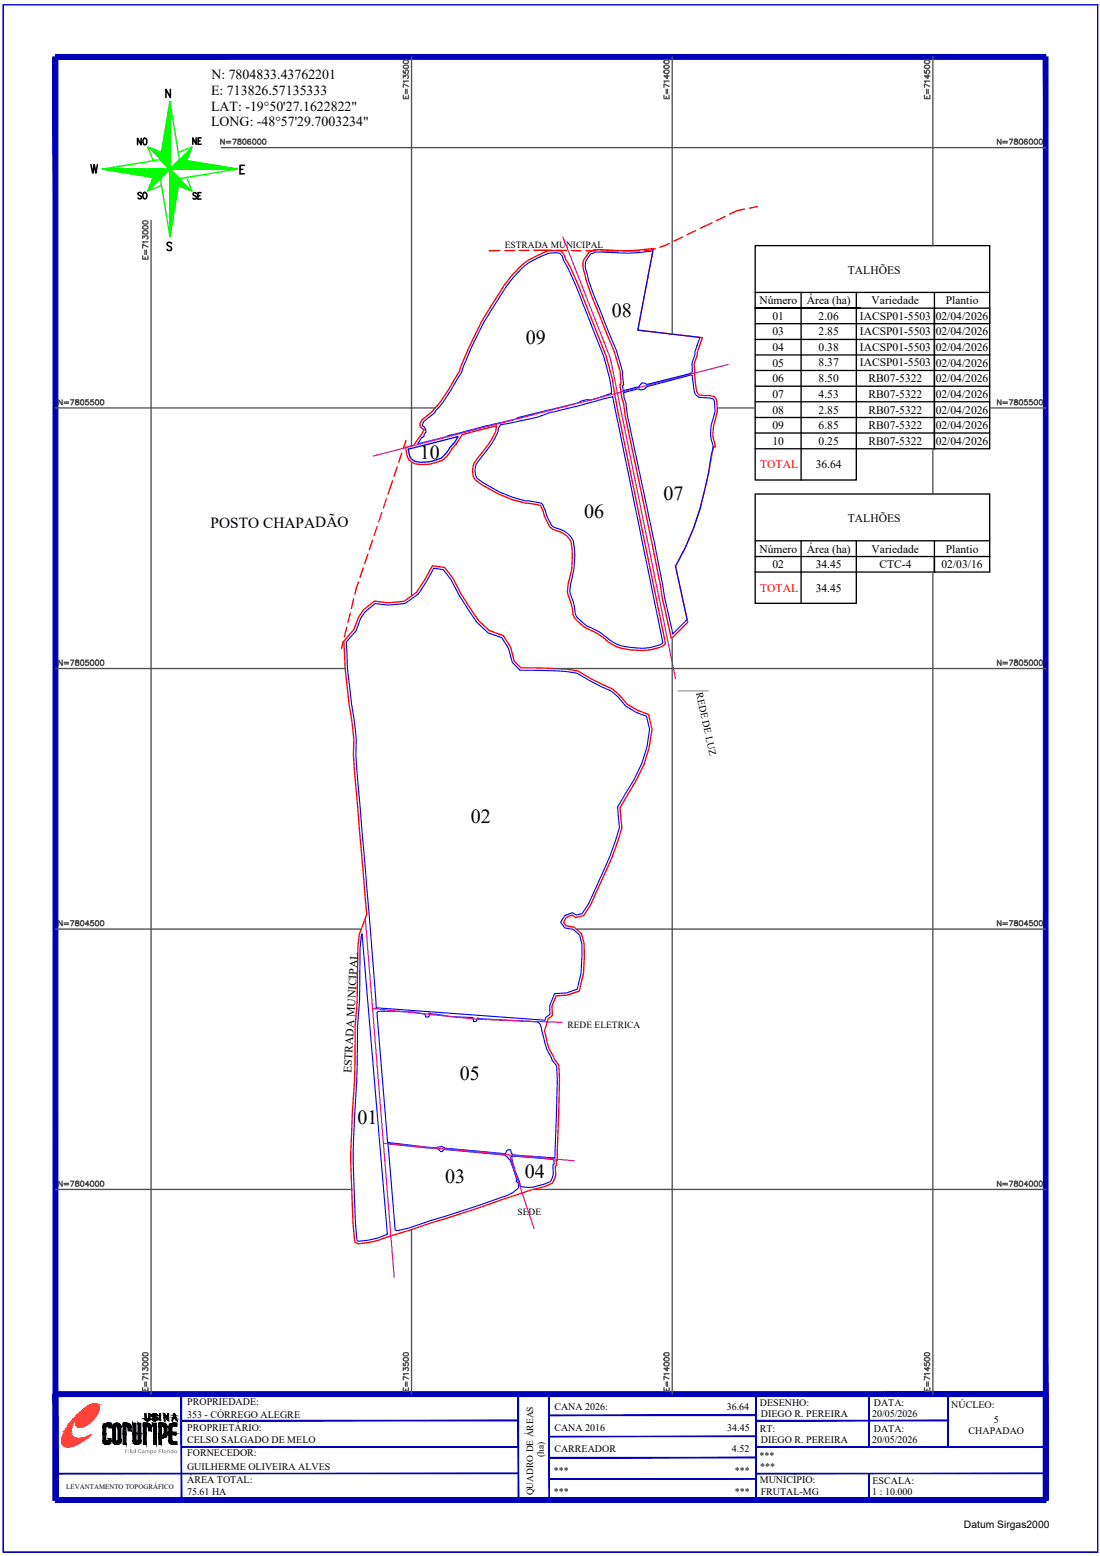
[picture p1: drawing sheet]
<svg xmlns="http://www.w3.org/2000/svg" width="210mm" height="297mm" viewBox="0 0 210 297" stroke-linecap="round" stroke-linejoin="round" font-family="sans-serif">
<defs><g id="words">
<g font-size="4.4">
<text x="25" y="28.9">NO</text>
<text x="35.6" y="28.9">NE</text>
</g>
<g font-size="4">
<text x="25" y="39.2">SO</text>
<text x="35.6" y="39.2">SE</text>
</g>
<g font-size="3.8">
<text x="100.3" y="65.7">09</text>
<text x="116.8" y="60.4">08</text>
<text x="80.1" y="87.6">10</text>
<text x="126.6" y="95.5">07</text>
<text x="111.5" y="99">06</text>
<text x="89.9" y="157.2">02</text>
<text x="87.8" y="206.2">05</text>
<text x="68.2" y="214.6">01</text>
<text x="84.9" y="225.8">03</text>
<text x="100.2" y="224.9">04</text>
</g>
<text font-size="2.9" x="40.2" y="100.8">POSTO CHAPADÃO</text>
<g font-size="2.6">
<text x="40.3" y="15.1">N: 7804833.43762201</text>
<text x="40.3" y="18.1">E: 713826.57135333</text>
<text x="40.3" y="21.1">LAT: -19°50'27.1622822&quot;</text>
<text x="40.3" y="24.1">LONG: -48°57'29.7003234&quot;</text>
</g>
<g font-size="2.2">
<text x="161.8" y="52.3">TALHÕES</text>
<text x="144.9" y="58.1">Número</text>
<text x="154" y="58.1">Área (ha)</text>
<text x="166.3" y="58.1">Variedade</text>
<text x="180.5" y="58.1">Plantio</text>
<text x="147.4" y="64">03</text>
<text x="147.4" y="61">01</text>
<text x="156.2" y="64">2.85</text>
<text x="156.2" y="61">2.06</text>
<text x="164.1" y="64">IACSP01-5503</text>
<text x="164.1" y="61">IACSP01-5503</text>
<text x="178.6" y="64">02/04/2026</text>
<text x="178.6" y="61.1">02/04/2026</text>
<text x="147.4" y="70">05</text>
<text x="147.4" y="67">04</text>
<text x="156.2" y="70">8.37</text>
<text x="156.2" y="67">0.38</text>
<text x="164.1" y="70">IACSP01-5503</text>
<text x="164.1" y="67">IACSP01-5503</text>
<text x="178.6" y="70">02/04/2026</text>
<text x="178.6" y="67">02/04/2026</text>
<text x="147.4" y="75.9">07</text>
<text x="147.4" y="73">06</text>
<text x="156.2" y="75.9">4.53</text>
<text x="156.2" y="73">8.50</text>
<text x="165.7" y="75.9">RB07-5322</text>
<text x="165.7" y="73">RB07-5322</text>
<text x="178.6" y="76">02/04/2026</text>
<text x="178.6" y="73">02/04/2026</text>
<text x="147.4" y="81.9">09</text>
<text x="147.4" y="78.9">08</text>
<text x="156.2" y="81.9">6.85</text>
<text x="156.2" y="78.9">2.85</text>
<text x="165.7" y="81.9">RB07-5322</text>
<text x="165.7" y="78.9">RB07-5322</text>
<text x="178.6" y="81.9">02/04/2026</text>
<text x="178.6" y="78.9">02/04/2026</text>
<text x="147.4" y="84.9">10</text>
<text x="155.7" y="89.4">36.64</text>
<text x="156.2" y="84.9">0.25</text>
<text x="165.7" y="84.9">RB07-5322</text>
<text x="178.6" y="84.9">02/04/2026</text>
<text x="161.8" y="99.7">TALHÕES</text>
<text x="144.9" y="105.5">Número</text>
<text x="154" y="105.5">Área (ha)</text>
<text x="166.3" y="105.5">Variedade</text>
<text x="180.5" y="105.5">Plantio</text>
<text x="147.4" y="108.4">02</text>
<text x="155.7" y="112.9">34.45</text>
<text x="155.7" y="108.4">34.45</text>
<text x="167.8" y="108.4">CTC-4</text>
<text x="179.7" y="108.5">02/03/16</text>
<text x="67.1" y="204.8" transform="rotate(-87 67.1 204.8)">ESTRADA MUNICIPAL</text>
</g>
<g font-size="2.2" fill="#f00">
<text x="145.1" y="89.4">TOTAL</text>
<text x="145.1" y="113">TOTAL</text>
</g>
<text font-size="2" x="183.9" y="291.7">Datum Sirgas2000</text>
<g font-size="1.9">
<text x="132.8" y="132.4" transform="rotate(78 132.8 132.4)">REDE DE LUZ</text>
<text x="35.7" y="268.1">PROPRIEDADE:</text>
<text x="105.8" y="269.2">CANA 2026:</text>
<text x="138.7" y="269.2">36.64</text>
<text x="145" y="268.4">DESENHO:</text>
<text x="166.8" y="268.4">DATA:</text>
<text x="181.5" y="268.8">NÚCLEO:</text>
<text x="35.7" y="275.5">CELSO SALGADO DE MELO</text>
<text x="35.7" y="270.7">353 - CÓRREGO ALEGRE</text>
<text x="35.7" y="273.2">PROPRIETÁRIO:</text>
<text x="105.8" y="273.2">CANA 2016</text>
<text x="138.8" y="273.2">34.45</text>
<text x="145" y="273.5">RT:</text>
<text x="145.2" y="270.5">DIEGO R. PEREIRA</text>
<text x="145.2" y="275.4">DIEGO R. PEREIRA</text>
<text x="166.4" y="275.5">20/05/2026</text>
<text x="166.4" y="270.5">20/05/2026</text>
<text x="166.8" y="273.5">DATA:</text>
<text x="184.8" y="273.8">CHAPADAO</text>
<text x="189.7" y="271.6">5</text>
<text x="35.7" y="280.6">GUILHERME OLIVEIRA ALVES</text>
<text x="35.7" y="278">FORNECEDOR:</text>
<text x="105.7" y="281.3">***</text>
<text x="105.8" y="277.3">CARREADOR</text>
<text x="139.7" y="277.3">4.52</text>
<text x="140.2" y="281.3">***</text>
<text x="144.9" y="278.5">***</text>
<text x="145.1" y="280.6">***</text>
<text x="35.7" y="285.3">75.61 HA</text>
<text x="35.7" y="283.1">ÁREA TOTAL:</text>
<text x="105.7" y="285.4">***</text>
<text x="140.2" y="285.4">***</text>
<text x="145" y="283.2">MUNICÍPIO:</text>
<text x="145.2" y="285.4">FRUTAL-MG</text>
<text x="166.5" y="285.4">1 : 10.000</text>
<text x="166.5" y="283.3">ESCALA:</text>
</g>
<g font-size="1.8">
<text x="96.3" y="47.3">ESTRADA MUNICIPAL</text>
<text x="108.3" y="196.3">REDE ELETRICA</text>
<text x="98.8" y="231.9">SEDE</text>
<text x="103.8" y="278.1" transform="rotate(-90 103.8 278.1)">(ha)</text>
<text x="101.8" y="285.5" transform="rotate(-90 101.8 285.5)">QUADRO DE ÁREAS</text>
</g>
<text font-size="1.3" x="12.7" y="284.2">LEVANTAMENTO TOPOGRÁFICO</text>
<text font-size="1.2" fill="#989898" x="23.8" y="277.4">FilialCampo Florido</text>
</g></defs>
<!-- layer: 0114000353 -->
<path d="M99.6 50.6a18.4 18.4 0 0 1 5.2-2.7h2.2l.7 .7 .2 .9 .9 1.5 1.6 3.5 4.6 11.9a29.1 29.1 0 0 1 2.2 8.2l9.8 48.3-.8 .6a12.9 12.9 0 0 1-8.7-.1l-2-1.4a11.8 11.8 0 0 0-3.9-2.2l-1.9-1.7-.4-.8a15.1 15.1 0 0 0-1.1-4.3l.2-1.6a15.5 15.5 0 0 0 .6-8 3.6 3.6 0 0 0-2.2-1.9l-1.3-.5-.6-.4a11.3 11.3 0 0 1-1.5-3.5l-.3-.6-1.3-.3a21.2 21.2 0 0 1-11.1-4.6 3.4 3.4 0 0 1 .4-4 19.7 19.7 0 0 0 3.5-5.4l.1-.9-6.5 1.7-1.2 1.8-.7 .8a4.5 4.5 0 0 1-3.4 2.8 5.9 5.9 0 0 1-4.2-.1l-.7-.5-.3-.8-.3-1.6 1.6-.4 1.9-3-.8-.6v-.6l.5-.7 1.9-1.6a38.9 38.9 0 0 0 7-12.3 75.1 75.1 0 0 1 8.1-13.6zM112.4 48.2l.9-.5h1.4a40.8 40.8 0 0 0 10-.3l-3 15.6 12.3 1.5-.9 2.8v.3l-.6 1.9 .3 4.7a1.55 1.55 0 0 0 .7 1.2l2.1 .1 .7 .2 .4 .7a7.6 7.6 0 0 1-.5 4.7 5.6 5.6 0 0 0 .2 3.6l.1 .6h-.4a93.9 93.9 0 0 1-3.8 15.6l-1.5 3.6-1.9 3.6 2.3 10.7-3.1 3.1-1.7-7.7-.4-2.7-1.6-8-5.1-24.1-.3-2.4-.4-1.2-.3-2.4 .2-.1a15.3 15.3 0 0 0-1.3-6.3l-3.2-7.7a34.8 34.8 0 0 1-2.7-8.3 1.9 1.9 0 0 1 .5-1.9zM69.3 116.4l2.2-1.6 2.6 .3 3-.3 2.4-1.7 1.6-2.5 1.4-2.6 2.3 .3 1.6 2 1.6 3.1 3.4 5.1 2 1.9 2.7 1 1.4 2.2 .6 2.6 1.3 1.3 8.5 .2 2.4 .4 2.3 1.4 4.3 2.1 1.3 1.1 1.5 1.7 1.9 1.2 2.1 .8 .7 2.8a25.1 25.1 0 0 1-4.7 12.6l-1.4 2.4 .4 3.9a58.9 58.9 0 0 1-4.5 11.3l-1.6 3.4-1.2 2-1.5 .4-.8-.5-1 .4-.6 1 .5 .6 1.6 .3 1.4 1.3 .5 1.9v2.5l-.2 3.1-.8 3.4-2.3 .8-2.1 .1-.8 2 .1 1.8-.8 .6-.7 2.3a13.9 13.9 0 0 0 1.8 5l.1 .4 .8 1.2 .2 2.7-.5 15.5-.2-.1 .1 1-.2 .1v1.7l-.3 .9-.3 .7-1.3 .6-2.4 .6-12.2 4.1-15.7 5a15.8 15.8 0 0 1-5.5 1.2l-.6-.3a157.1 157.1 0 0 1-.1-30.7l.2-10.7 .4-5 .1-9.7 .2-2.5 1.5-3.9-2.4-27.3-.2-3.2 .1-3-.3-3.2a119 119 0 0 1-1.6-15.5l1.9-2.2 .9-2.3z" fill="none" stroke="#f00" stroke-width=".25"/>
<!-- layer: 0114000353002 -->
<path d="M69.7 116.8l1.9-1.6 2.5 .3 3.2-.3 2.5-1.8 1.7-2.6 1.3-2.3 1.8 .2 1.4 1.9 1.6 3.1 3.4 5.1 2.1 2 2.7 .9 1.2 2.1 .7 2.6 1.5 1.6h2.4a51.1 51.1 0 0 1 8.5 .5l2.3 1.4 4.3 2 1.2 1.1 1.5 1.8 2 1.2 2 .7 .6 2.5a24.5 24.5 0 0 1-4.7 12.3l-1.4 2.5 .3 4a61.6 61.6 0 0 1-4.4 11.3l-1.5 3.3-1.2 1.8-1.1 .3-.8-.5-1.4 .6-.8 1.3 .8 1.1 1.6 .2 1.2 1.1 .4 1.7-.1 5.6-.7 3-2.1 .8-2.3 .1-.9 2.3v1.7l-.8 .5-.1 .6-32.2-2.4-3.7-45.1-.2-3.2 .1-3-.9-6.9a79 79 0 0 1-1-11.7l1.8-2.1 .9-2.3z" fill="none" stroke="#00f" stroke-width=".21"/>
<!-- layer: GRID -->
<path d="M129.4 131.9h5.8" fill="none" stroke="#808080" stroke-width=".19"/>
<!-- layer: TG -->
<path d="M.6 .9v295.4h208.9M.6 .9h208.9v295.4h-208.9z" fill="none" stroke="#0000b8" stroke-width=".25"/>
<g fill="#0000b8" stroke="#0000b8" stroke-width=".19">
<path d="M10.6 11.3h189v-.9zM10.6 10.4h189l-189 .9z"/>
<path d="M10.1 10.9l.9 275.5v-275.5zM10.1 10.9l.9 275.5h-.9z"/>
<path d="M10.6 285.9v.9l189-.9zM10.6 286.8l189-.9v.9z"/>
<path d="M199.1 10.9v275.5h.9zM199.1 10.9h.9v275.5z"/>
</g>
<!-- layer: SETA_NORTE -->
<g fill="none" stroke="#0f0" stroke-width=".25">
<path d="M32.4 19.5h.1M32.4 19.4v25.8M32.4 19.5v.1M32.4 19.7h.1M32.4 19.8h-.1M32.4 19.9l-.1 .1M19.6 32.3l11-1.8 1.8-11.1 1.8 11.1 11.1 1.8-11.1 1.8-1.8 11.1-1.8-11.1zM19.6 32.3h25.7M19.6 32.3h.1M19.8 32.3h.1M19.9 32.3h.1M20.1 32.3h-.1"/>
<path d="M20.2 32.3l-.1 .1M20.3 32.3l-.1 .1M20.4 32.3l-.1 .1M20.5 32.3l-.1 .1M20.6 32.3l-.1 .1M20.7 32.3l-.1 .2M20.9 32.3l-.2 .2M21 32.3l-.2 .2M21.1 32.3l-.2 .2M21.2 32.3l-.2 .2M21.3 32.3l-.3 .2M21.4 32.3l-.2 .2"/>
<path d="M21.5 32.3l-.2 .2M21.6 32.3l-.3 .3M21.8 32.3l-.3 .3M21.9 32.3l-.4 .3M22 32.3l-.4 .3M22.1 32.3l-.3 .3M22.2 32.3l-.4 .3M22.4 32.3l-.5 .4M22.4 32.3l-.3 .4M22.6 32.3l-.5 .4M22.7 32.3l-.5 .4M22.8 32.3l-.5 .4"/>
<path d="M22.9 32.3l-.5 .5M23 32.3l-.5 .5M23.1 32.3l-.5 .5M23.2 32.3l-.5 .5M23.4 32.3l-.6 .5M23.5 32.3l-.6 .5M23.6 32.3l-.6 .5M23.7 32.3l-.6 .5M23.8 32.3l-.6 .6M23.9 32.3l-.6 .6M24 32.3l-.6 .6M24.2 32.3l-.7 .6"/>
<path d="M24.3 32.3l-.7 .6M24.4 32.3l-.7 .7M24.5 32.3l-.7 .7M24.6 32.3l-.7 .7M24.7 32.3l-.7 .7M24.8 32.3l-.7 .7M24.9 32.3l-.7 .7M25.1 32.3l-.8 .7M25.2 32.3l-.8 .7M25.3 32.3l-.8 .8M25.4 32.3l-.8 .8M25.5 32.3l-.8 .8"/>
<path d="M25.6 32.3l-.8 .8M25.7 32.3l-.9 .8M25.9 32.3l-.9 .9M26 32.3l-.9 .9M26.1 32.3l-1 .9M26.2 32.3l-.9 .9M26.3 32.3l-.9 .9M26.4 32.3l-1 1M26.5 32.3l-.9 1M26.7 32.3l-1 1M26.8 32.3l-1.1 1M26.9 32.3l-1 1"/>
<path d="M27 32.3l-1 1M27.1 32.3l-1.1 1M27.2 32.3l-1.1 1M27.3 32.3l-1.1 1.1M27.4 32.3l-1.1 1.1M27.6 32.3l-1.2 1.1M27.7 32.3l-1.2 1.1M27.8 32.3l-1.2 1.1M27.9 32.3l-1.2 1.1M28 32.3l-1.2 1.2M28.2 32.3l-1.3 1.2M28.2 32.3l-1.2 1.2"/>
<path d="M28.4 32.3l-1.3 1.2M28.4 28.1l2.2 2.3M28.5 32.3l-1.3 1.2M28.6 32.3l-1.3 1.3M28.6 28.2l2 2.1M28.7 32.3l-1.3 1.3M28.7 28.3l1.9 1.9M28.8 32.3l-1.3 1.3M28.9 32.3l-1.3 1.3M29 28.3l1.6 1.8M29 32.3l-1.3 1.3M29.1 28.4l1.6 1.6"/>
<path d="M29.2 32.3l-1.4 1.3M29.3 32.3l-1.4 1.3M29.3 33.9h.1M29.3 28.5l1.4 1.4M29.4 32.3l-1.4 1.3M29.5 32.3l-1.4 1.4M29.6 32.3l-1.4 1.4M29.6 33.9l-.6 .6M29.7 33.9l-.7 .8M29.7 28.6l1 1.1M29.7 32.3l-1.4 1.4M29.8 32.3l-1.4 1.4"/>
<path d="M29.8 28.7l.9 .9M30 32.3l-1.5 1.4M30 34l-1.3 1.2M30.1 32.3l-1.5 1.5M30.1 28.8l.7 .7M30.2 32.3l-1.5 1.5M30.3 32.3l-1.5 1.5M30.3 34.1l-1.9 1.8M30.4 32.3l-1.5 1.5M30.4 28.9l.4 .4M30.5 32.3l-1.5 1.5M30.6 32.3l-1.5 1.6"/>
<path d="M30.7 32.3l-1.5 1.6M30.8 29.1h.1M30.8 29.1l-2.6-1 1.1 2.6M30.8 35.4l-2.6 1.1M30.9 32.3l-1.6 1.6-1.1 2.6 4.2-4.2M31 32.3l-1.8 1.8M31.1 32.3l-2 2M31.2 32.3l-1.7 1.6M31.3 32.3l-1.7 1.6M31.4 32.3l-2.5 2.5M31.5 32.3l-2.7 2.7M31.7 32.3l-1.8 1.7"/>
<path d="M31.8 32.3l-3.1 3.1M31.9 32.3l-3.3 3.3M32 32.3l-3.5 3.5M32.1 32.3l-1.7 1.8M32.2 32.3l-3.8 3.8M32.3 32.3l-4 4M32.4 32.3h.1M32.4 28.6l-1.8 1.9 1.8 1.8-1.8 1.8M32.4 23.9l-.9 .9M32.4 36.1l1.8-1.8 2.1 2.1M32.4 33.2l.5-.4-.5 .5M32.4 20l-.1 .1"/>
<path d="M32.4 20.1l-.1 .2M32.4 20.2l-.1 .2M32.4 20.3l-.1 .3M32.4 20.5l-.2 .2M32.4 20.6l-.2 .2M32.4 20.7l-.2 .2M32.4 20.8l-.3 .3M32.4 20.9l-.3 .3M32.4 21l-.3 .4M32.4 21.2l-.3 .3M32.4 21.3l-.4 .3M32.4 21.4l-.4 .3"/>
<path d="M32.4 21.5l-.4 .4M32.4 21.6l-.4 .4M32.4 21.7l-.4 .5M32.4 21.8l-.4 .5M32.4 22l-.5 .5M32.4 22l-.5 .6M32.4 22.2l-.5 .5M32.4 22.3l-.5 .5M32.4 22.4l-.6 .6M32.4 22.5l-.6 .6M32.4 22.6l-.6 .7M32.4 22.8l-.7 .6"/>
<path d="M32.4 22.8l-.7 .7M32.4 23l-.7 .7M32.4 23.1l-.7 .7M32.4 23.2l-.7 .7M32.4 23.3l-.7 .8M32.4 23.4l-.8 .8M32.4 23.5l-.8 .9M32.4 23.7l-.8 .8M32.4 23.8l-.8 .8M32.4 24l-.9 .9M32.4 24.1l-.9 .9M32.4 24.2l-.9 1"/>
<path d="M32.4 24.3l-.9 1M32.4 24.5l-.9 .9M32.4 24.6l-1 1M32.4 24.7l-1 1M32.4 24.8l-1 1.1M32.4 24.9l-1.1 1.1M32.4 25l-1.1 1.1M32.4 25.1l-1.1 1.2M32.4 25.3l-1.1 1.1M32.4 25.3l-1.2 1.2M32.4 25.5l-1.2 1.2M32.4 25.6l-1.2 1.2"/>
<path d="M32.4 25.7l-1.2 1.3M32.4 25.8l-1.2 1.3M32.4 25.9l-1.2 1.3M32.4 26l-1.3 1.3M32.4 26.1l-1.3 1.4M32.4 26.3l-1.3 1.3M32.4 26.4l-1.3 1.4M32.4 26.5l-1.4 1.4M32.4 26.6l-1.4 1.4M32.4 26.7l-1.4 1.5M32.4 26.8l-1.5 1.5M32.4 27l-1.5 1.4"/>
<path d="M32.4 27.1l-1.5 1.5M32.4 27.2l-1.5 1.5M32.4 27.3l-1.5 1.6M32.4 27.4l-1.5 1.6M32.4 27.5l-1.6 1.6M32.4 27.6l-1.6 1.6-.2-.2M32.4 27.8l-1.6 1.6-.6-.5M32.4 27.8l-1.6 1.7M32.4 28l-1.7 1.7M32.4 28.1l-1.7 1.7-1.2-1.2M32.4 28.2l-1.7 1.7M32.4 28.3l-1.7 1.8"/>
<path d="M32.4 28.4l-1.8 1.8M32.4 28.6l-1.8 1.7M32.4 28.8l-1.7 1.7M32.4 28.9l-1.7 1.7M32.4 29l-1.6 1.6M32.4 29.1l-1.5 1.6M32.4 29.2l-1.5 1.6M32.4 29.3l-1.5 1.5M32.4 29.4l-1.4 1.4M32.4 29.6l-1.3 1.3M32.4 29.7l-1.3 1.3M32.4 29.8l-1.2 1.2"/>
<path d="M32.4 29.9l-1.2 1.2M32.4 30l-1.1 1.1M32.4 30.1l-1 1.1M32.4 30.3l-1 1M32.4 30.4l-.9 .9M32.4 30.5l-.9 .9M32.4 30.6l-.8 .8M32.4 30.7l-.7 .8M32.4 30.8l-.7 .7M32.4 30.9l-.7 .7M32.4 31.1l-.6 .6M32.4 31.1l-.5 .6"/>
<path d="M32.4 31.3l-.5 .5M32.4 31.4l-.4 .4M32.4 31.5l-.4 .4M32.4 31.6l-.3 .3M32.4 31.7l-.2 .3M32.4 31.8l-.2 .3M32.4 31.9l-.1 .2M32.4 32.1l-.1 .1M32.4 32.2h.1M32.5 32.3l-.1 .1M32.6 32.4l-.2 .1M32.6 32.5l-.2 .1"/>
<path d="M32.7 32.5l-.3 .3M32.7 32.6l-.3 .3M32.8 32.6l-.4 .4M32.9 32.7l-.5 .4M33 32.8l-.6 .6M33.1 32.9l-.7 .7M33.1 33l-.7 .6M33.2 33l-.8 .8M33.2 33.1l-.8 .8M33.3 40l-.9 .8M33.3 33.1l-.9 .9M33.3 39.8l-.9 .9"/>
<path d="M33.3 39.7l-.9 .9M33.4 39.6l-1 .9M33.4 39.4l-1 1M33.4 33.2l-1 .9M33.4 39.3l-1 .9M33.4 39.1l-1 1.1M33.4 33.3l-1 .9M33.4 39l-1 1M33.4 38.9l-1 1M33.5 38.8l-1.1 1M33.5 38.6l-1.1 1.1M33.5 33.3l-1.1 1.1"/>
<path d="M33.5 38.5l-1.1 1.1M33.5 38.3l-1.1 1.1M33.6 38.2l-1.2 1.2M33.6 33.4l-1.2 1.2M33.6 38.1l-1.2 1.1M33.6 37.9l-1.2 1.2M33.7 37.8l-1.3 1.2M33.7 37.7l-1.3 1.2M33.7 33.5l-1.3 1.2M33.7 37.5l-1.3 1.3M33.7 37.4l-1.3 1.3M33.7 33.5l-1.3 1.3"/>
<path d="M33.7 37.2l-1.3 1.4M33.7 37.1l-1.3 1.3M33.7 33.6l-1.3 1.3M33.8 37l-1.4 1.3M33.8 36.9l-1.4 1.3M33.8 36.7l-1.4 1.4M33.8 36.6l-1.4 1.4M33.8 33.6l-1.4 1.4M33.9 36.4l-1.5 1.5M33.9 36.3l-1.5 1.4M33.9 33.7l-1.5 1.4M33.9 36.2l-1.5 1.4"/>
<path d="M33.9 36l-1.5 1.5M33.9 33.8l-1.5 1.4M34 35.9l-1.6 1.5M34 35.8l-1.6 1.5M34 35.6l-1.6 1.6M34 33.8l-1.6 1.6M34 29.1l2.7-1-1.1 2.6M34 35.5l-1.6 1.6M34 33.9l-1.6 1.6M34.1 35.1l-1.7 1.6M34.1 33.9l-1.7 1.7M34.1 35.1l.5 .6"/>
<path d="M34.1 35l.7 .8M34.1 34.8l-1.7 1.7M34.1 34.8l1.1 1.1M34.1 34.7l1.2 1.3M34.2 34.5l-1.8 1.8M34.2 34l-1.8 1.7M34.2 34.6l1.5 1.5M34.2 34.4l-1.8 1.8M34.2 34.1l-1.8 1.7M34.2 34.4l1.7 1.8M34.2 34.4l1.9 1.9M34.2 30.5l-1.8 1.8 1.8 1.8"/>
<path d="M34.2 35.5l-.2-.2-1.6 1.6M34.2 34.1l-1.8 1.8M34.2 34.2l2.3 2.2M34.3 30.5l-1.8 1.8M34.4 30.5l-1.8 1.8M34.5 35.6l-.4-.4-1.7 1.7M34.5 30.5l-1.8 1.8M34.8 30.6l-1.7 1.7M35 30.6l-1.8 1.7M35 35.8l-.9-.8-1.7 1.6M35.1 30.6l-1.7 1.7M35.3 30.6l-1.7 1.7"/>
<path d="M35.3 30.6l-1.6 1.7M35.4 30.6l-1.6 1.7M35.6 36.1l-1.4-1.4-1.8 1.7M35.6 33.9l1.1 2.6-2.6-1M35.6 30.6l-1.6 1.7M35.6 30.7l-1.6 1.6M35.7 30.4l-.2 .2M35.7 30.7l-1.5 1.6M35.8 30.3l-.4 .3M35.8 30.7l-1.5 1.6M35.8 30.1l-.5 .5M35.9 29.9l-2.4 2.4"/>
<path d="M35.9 30.7l-1.5 1.6M36 29.7l-.9 .9M36 30.8l-1.5 1.5M36.1 29.5l-1.1 1.1M36.1 30.8l-1.5 1.5M36.1 29.3l-1.2 1.3M36.2 29.2l-3.2 3.1M36.2 30.8l-1.5 1.5M36.3 29l-1.6 1.5M36.3 30.8l-1.5 1.5M36.4 28.8l-3.5 3.5M36.4 30.8l-1.4 1.5"/>
<path d="M36.4 28.6l-3.6 3.7M36.5 30.8l-1.4 1.5M36.6 30.8l-1.4 1.5M36.7 30.8l-1.4 1.5M36.8 30.9l-1.4 1.4M36.9 30.9l-1.4 1.4M37 30.9l-1.4 1.4M37.1 30.9l-1.3 1.4M37.2 30.9l-1.3 1.4M37.3 30.9l-1.3 1.4M37.4 31l-1.3 1.3M37.5 31l-1.3 1.3"/>
<path d="M37.6 31l-1.3 1.3M37.7 31l-1.3 1.3M37.8 31l-1.3 1.3M37.9 31.1l-1.2 1.2M38 31.1l-1.2 1.2M38.1 31.1l-1.2 1.2M38.2 31.1l-1.2 1.2M38.3 31.1l-1.2 1.2M38.4 31.1l-1.2 1.2M38.5 31.1l-1.2 1.2M38.6 31.1l-1.1 1.2M38.7 31.2l-1.1 1.1"/>
<path d="M38.8 31.2l-1.1 1.1M38.9 31.2l-1.1 1.1M38.9 31.2l-1 1.1M39.1 31.2l-1.1 1.1M39.2 31.3l-1.1 1M39.2 31.3l-.9 1M39.3 31.3l-.9 1M39.5 31.3l-1 1M39.5 31.3l-.9 1M39.6 31.4l-.9 .9M39.8 31.4l-1 .9M39.8 31.4l-.9 .9"/>
<path d="M39.9 31.4l-.9 .9M40 31.4l-.8 .9M40.1 31.4l-.8 .9M40.2 31.4l-.8 .9M40.3 31.4l-.8 .9M40.4 31.5l-.8 .8M40.5 31.5l-.7 .8M40.6 31.5l-.8 .8M40.7 31.5l-.7 .8M40.8 31.5l-.7 .8M40.9 31.6l-.7 .7M41 31.6l-.7 .7"/>
<path d="M41.1 31.6l-.7 .7M41.2 31.6l-.7 .7M41.3 31.6l-.7 .7M41.4 31.6l-.6 .7M41.5 31.7l-.6 .6M41.6 31.7l-.6 .6M41.7 31.7l-.6 .6M41.8 31.7l-.6 .6M41.9 31.7l-.6 .6M42 31.7l-.6 .6M42.1 31.7l-.5 .6M42.2 31.7l-.5 .6"/>
<path d="M42.3 31.8l-.5 .5M42.4 31.8l-.5 .5M42.5 31.8l-.5 .5M42.6 31.8l-.5 .5M42.7 31.8l-.5 .5M42.8 31.9l-.5 .4M42.9 31.9l-.4 .4M43 31.9l-.4 .4M43.1 31.9l-.4 .4M43.1 31.9l-.3 .4M43.3 31.9l-.4 .4M43.3 31.9l-.2 .4"/>
<path d="M43.4 31.9l-.3 .4M43.6 32l-.3 .3M43.6 32l-.2 .3M43.7 32l-.2 .3M43.9 32l-.3 .3M43.9 32l-.2 .3M44 32.1l-.2 .2M44.2 32.1l-.3 .2M44.2 32.1l-.1 .2M44.3 32.1l-.1 .2M44.4 32.1l-.1 .2M44.5 32.2l-.1 .1"/>
<path d="M44.6 32.2l-.1 .1M44.7 32.2l-.1 .1M44.8 32.2l-.1 .1M44.9 32.2l-.1 .1M45 32.2v.1M45.1 32.2v.1M45.2 32.2v.1M32.4 45h.1M32.5 44.9h-.1M32.5 44.7l-.1 .1M32.5 44.6l-.1 .1M32.6 44.5l-.2 .1"/>
<path d="M32.6 44.4l-.2 .1M32.6 44.2l-.2 .2M32.6 44.1l-.2 .1M32.6 43.9l-.2 .2M32.6 43.8l-.2 .2M32.7 43.6l-.3 .3M32.7 43.5l-.3 .3M32.7 43.4l-.3 .3M32.7 43.3l-.3 .2M32.8 43.1l-.4 .4M32.8 43l-.4 .3M32.8 42.8l-.4 .4"/>
<path d="M32.9 42.7l-.5 .4M32.9 42.6l-.5 .4M32.9 42.4l-.5 .5M32.9 42.3l-.5 .4M32.9 42.1l-.5 .6M32.9 42l-.5 .5M33 41.9l-.6 .5M33 41.7l-.6 .6M33 41.6l-.6 .6M33 41.5l-.6 .6M33.1 41.3l-.7 .7M33.1 41.2l-.7 .7"/>
<path d="M33.1 41l-.7 .7M33.1 40.9l-.7 .7M33.1 40.8l-.7 .7M33.1 40.7l-.7 .7M33.2 40.5l-.8 .8M33.2 40.4l-.8 .8M33.2 40.2l-.8 .8M33.3 40.1l-.9 .8"/>
</g>
<!-- layer: TEXTO_DIVERSOS -->
<path d="M32.5 17v1.6l-.8-1.6v1.6M17.4 31.4l.3 1.6 .3-1.6 .3 1.6 .3-1.6M45.8 32.3h.5M46.6 31.6h-.8v1.6h.8M32.7 46.5a.45 .45 0 0 0-.5-.3 .45 .45 0 0 0-.3 .4l.1 .2 .6 .3 .1 .3v.2l-.3 .2h-.4l-.1-.2" fill="none" stroke="#000" stroke-width=".3"/>
<!-- layer: Margem -->
<g fill="#0000b8" stroke="#0000b8" stroke-width=".19">
<path d="M98.8 266.1l.2 20v-20zM98.8 266.1l.2 20h-.2z"/>
<path d="M10.6 281.2h88.3zM10.6 281.3l88.3-.1z"/>
<path d="M144.2 281.2h55.4zM144.2 281.3l55.4-.1z"/>
<path d="M34.6 276.2h64.3zM34.6 276.3l64.3-.1z"/>
<path d="M144.2 276.2h55.4zM144.2 276.3l55.4-.1z"/>
<path d="M34.6 271.1v.2l64.3-.2zM34.6 271.3l64.3-.2v.2z"/>
<path d="M34.5 266.1l.2 20.3v-20.3zM34.5 266.1l.2 20.3h-.2z"/>
<path d="M104.7 266.1l.2 20v-20zM104.7 266.1l.2 20h-.2z"/>
<path d="M144.2 266.1l.1 20v-20zM144.2 266.1l.1 20h-.1z"/>
<path d="M165.8 281.3l.1 5zM165.8 281.3l.1 5z"/>
<path d="M144.2 271.1v.2l36.7-.2zM144.2 271.3l36.7-.2v.2z"/>
<path d="M180.8 266.1v10.2h.2zM180.8 266.1h.2v10.2z"/>
<path d="M165.8 266.1l.1 10.2zM165.8 266.1l.1 10.2z"/>
<path d="M104.8 270.1v.1l39.4-.1zM104.8 270.2l39.4-.1v.1z"/>
<path d="M104.8 274.2h39.4zM104.8 274.3l39.4-.1z"/>
<path d="M104.8 278.2v.1l39.4-.1zM104.8 278.3l39.4-.1v.1z"/>
<path d="M104.8 282.3h39.4zM104.8 282.3h39.4z"/>
<path d="M199.1 266.1l.9 20.3v-20.3zM199.1 266.1l.9 20.3h-.9z"/>
<path d="M10.6 286.8h189v-.9zM10.6 285.9h189l-189 .9z"/>
<path d="M10.1 266.1v20.3h.9zM10.1 266.1h.9v20.3z"/>
<path d="M10.6 265.7v.9l189-.9zM10.6 266.6l189-.9v.9z"/>
</g>
<g fill="#000" stroke="#000" stroke-width=".19">
<path d="M22.2 271.7h.2zM24.3 272.3h.7zM28.1 272.3h.7zM28.2 271h.3zM29.7 270.1h.2zM31.2 273.9h.6zM32.9 275.7h.8z"/>
<path d="M19.6 275h.6zM19.6 275h.6z"/>
<path d="M19.6 275.1h.6zM19.6 275.1h.6z"/>
<path d="M19.6 273.7l.6 1.3v-1.3zM19.6 273.7l.6 1.3h-.6z"/>
<path d="M19.6 275h.6zM19.6 275h.6z"/>
<path d="M19.6 275l.6 .1zM19.6 275l.6 .1z"/>
<path d="M19.6 272.4h.6zM19.6 272.4h.6z"/>
<path d="M19.6 272.4l.6 .1zM19.6 272.4l.6 .1z"/>
<path d="M19.6 272.5l.6 1.2v-1.2zM19.6 272.5l.6 1.2h-.6z"/>
<path d="M19.6 275.1h.6zM19.6 275.1h.6z"/>
<path d="M19.6 275.1h.6zM19.6 275.1h.6z"/>
<path d="M19.6 275.1l.7 .1zM19.6 275.1l.7 .1z"/>
<path d="M19.6 272.3h.6zM19.6 272.3h.7z"/>
<path d="M19.6 272.3l.6 .1zM19.6 272.3l.6 .1z"/>
<path d="M19.6 272.4h.6zM19.6 272.4h.6z"/>
<path d="M19.6 272.3h.7zM19.6 272.3h.7z"/>
<path d="M19.6 272.3h.7zM19.6 272.3h.7z"/>
<path d="M19.6 275.2h.7zM19.6 275.2h.7z"/>
<path d="M19.6 275.2h.8zM19.6 275.2h.8z"/>
<path d="M19.6 275.2h.8zM19.6 275.2h.8z"/>
<path d="M19.7 272.3h.7zM19.7 272.3h.7z"/>
<path d="M19.7 272.3h.7zM19.6 272.3h.7z"/>
<path d="M20.6 275.1h.6zM20.6 275.1h.6z"/>
<path d="M20.6 275.1h.6zM20.6 275.1h.6z"/>
<path d="M20.2 275.7h.4zM20.2 275.7h.3z"/>
<path d="M20.7 275h.5zM20.7 275h.5z"/>
<path d="M20.1 275.7h.7zM20.1 275.7h.5z"/>
<path d="M19.9 275.6h1zM19.9 275.6l.9 .1z"/>
<path d="M19.9 275.5l1 .1 .1-.1zM19.9 275.5l1 .1h-1z"/>
<path d="M19.7 275.4l1.3 .1 .1-.1zM19.7 275.4l1.3 .1h-1.1z"/>
<path d="M20.6 275.2h.6zM20.5 275.2h.7z"/>
<path d="M20.5 275.2h.7zM20.5 275.2h.7z"/>
<path d="M20.5 275.2h.7zM20.4 275.2h.8z"/>
<path d="M19.7 275.2h1.5zM19.7 275.2h1.5z"/>
<path d="M19.7 275.2l1.4 .2 .1-.2zM19.7 275.2l1.4 .2h-1.4z"/>
<path d="M20.7 274.6l.5 .4v-.4zM20.7 274.6l.5 .4h-.5z"/>
<path d="M20.7 275h.5zM20.7 275h.5z"/>
<path d="M20.7 275l.5 .1zM20.7 275l.5 .1z"/>
<path d="M20.6 275.1h.6zM20.6 275.1h.6z"/>
<path d="M20.6 275.1h.6zM20.6 275.1l.6 .1z"/>
<path d="M20.4 271.7h.8zM20.3 271.7h.9z"/>
<path d="M20.3 271.7l.9 .1zM20.1 271.8h1.1z"/>
<path d="M20.1 271.8h1.1zM20 271.8h1.2z"/>
<path d="M20 271.8l1.2 .1v-.1zM19.9 271.9l.1-.1 1.2 .1z"/>
<path d="M19.9 271.9l1.3 .2v-.2zM19.9 271.9l1.3 .2h-1.4z"/>
<path d="M19.8 272.1l1.4 .1v-.1zM19.8 272.1l1.4 .1h-1.5z"/>
<path d="M19.7 272.2l1.5 .1zM19.7 272.2l1.5 .1z"/>
<path d="M20.7 272.3l.5 .3v-.3zM20.7 272.3l.5 .3h-.5z"/>
<path d="M21.5 275h.6zM21.5 275h.6z"/>
<path d="M21.5 275.2h.7zM21.5 275.2h.7z"/>
<path d="M21.5 272.4l.6 .1zM21.5 272.4l.6 .1zM21.5 272.5h.6zM21.5 272.5h.6z"/>
<path d="M21.5 272.5l.6 2.5v-2.5zM21.5 272.5l.6 2.5h-.6z"/>
<path d="M21.5 275h.6zM21.5 275h.6z"/>
<path d="M21.5 275l.6 .1zM21.5 275l.6 .1z"/>
<path d="M21.5 272.4h.6zM21.5 272.4h.6z"/>
<path d="M21.5 272.4h.6zM21.5 272.4h.6z"/>
<path d="M21.5 275.1h.6zM21.5 275.1h.6z"/>
<path d="M21.5 272.3h.6zM21.5 272.3h.6zM21.5 272.3h.6zM21.5 272.3h.7z"/>
<path d="M21.5 272.3h.6zM21.5 272.3l.6 .1z"/>
<path d="M21.5 275.1h.6zM21.5 275.1h.6z"/>
<path d="M21.5 275.1h.6zM21.5 275.1h.6z"/>
<path d="M21.5 275.1l.7 .1zM21.5 275.1l.7 .1z"/>
<path d="M21.5 272.3h.7zM21.5 272.3h.7z"/>
<path d="M21.5 272.3h.7zM21.5 272.3h.7z"/>
<path d="M21.5 275.2h.7zM21.5 275.2h.7z"/>
<path d="M21.5 272.3h.7zM21.5 272.3h.8z"/>
<path d="M21.5 275.2h.8zM21.5 275.2h.8z"/>
<path d="M22.3 271.7h.1zM22.2 271.7h.2zM22.1 271.7h.3z"/>
<path d="M22.1 271.7h.5zM22 271.7h.6z"/>
<path d="M22.5 275.1h.6zM22.5 275.1h.6z"/>
<path d="M22.5 275.1h.6zM22.5 275.1h.6z"/>
<path d="M22.5 275h.6zM22.5 275h.6z"/>
<path d="M22.1 275.7h.4zM22.1 275.7h.3z"/>
<path d="M22 271.7l.6 .1zM22 271.7l.6 .1z"/>
<path d="M22 271.8h.7zM21.9 271.8h.8z"/>
<path d="M21.9 275.7h.7zM21.9 275.7h.6z"/>
<path d="M21.9 271.8h.8zM21.8 271.8h.9z"/>
<path d="M21.8 271.8l1 .1zM21.8 271.9h1z"/>
<path d="M21.8 275.6h1zM21.8 275.6l.8 .1z"/>
<path d="M21.8 271.9h1.1zM21.8 271.9h1.1z"/>
<path d="M21.8 271.9l1.1 .1zM21.7 272h1.2z"/>
<path d="M21.7 272l1.2 .1zM21.7 272l1.2 .1z"/>
<path d="M21.7 275.5l1.1 .1 .1-.1zM21.7 275.5l1.1 .1h-1z"/>
<path d="M21.6 272.1h1.4zM21.6 272.1h1.4z"/>
<path d="M21.6 272.1l1.4 .1zM21.6 272.1l1.4 .1z"/>
<path d="M21.6 275.4l1.3 .1 .1-.1zM21.6 275.4l1.3 .1h-1.2z"/>
<path d="M21.6 272.2h1.5zM21.6 272.2h1.5z"/>
<path d="M21.5 275.2l1.5 .2v-.2zM21.5 275.2l1.5 .2h-1.4z"/>
<path d="M21.5 272.2l1.6 .1zM21.5 272.2l1.6 .1z"/>
<path d="M22.3 272.3h.8zM22.3 272.3h.8z"/>
<path d="M22.4 272.3h.7zM22.4 272.3h.7z"/>
<path d="M22.4 272.3h.7zM22.4 272.3h.7z"/>
<path d="M22.4 272.3h.7zM22.4 272.3h.7z"/>
<path d="M22.5 272.3l.6 .1zM22.5 272.3l.6 .1z"/>
<path d="M22.5 272.4h.6zM22.5 272.4h.6zM22.5 272.4h.6zM22.5 272.4h.6z"/>
<path d="M22.5 272.4h.6zM22.5 272.4h.6z"/>
<path d="M22.5 272.4l.6 .1zM22.5 272.4l.6 .1z"/>
<path d="M22.5 272.5h.6zM22.5 272.5h.6z"/>
<path d="M22.5 272.5l.6 2.4v-2.4zM22.5 272.5l.6 2.4h-.6z"/>
<path d="M22.5 274.9l.6 .1zM22.5 274.9l.6 .1z"/>
<path d="M22.5 275h.6zM22.5 275h.6z"/>
<path d="M22.5 275l.6 .1zM22.5 275l.6 .1z"/>
<path d="M22.5 275.1h.6zM22.5 275.1h.6z"/>
<path d="M22.5 275.1l.6 .1zM22.5 275.1l.6 .1z"/>
<path d="M22.4 275.2h.7zM22.4 275.2h.7z"/>
<path d="M22.4 275.2h.7zM22.4 275.2h.7z"/>
<path d="M22.4 275.2h.7zM22.3 275.2h.8z"/>
<path d="M21.5 275.2h1.6zM21.5 275.2h1.5z"/>
<path d="M23.5 272.3l.5 1.4v-1.4zM23.5 272.3l.5 1.4h-.5z"/>
<path d="M23.5 273.7l.5 2v-2zM23.5 273.7l.5 2h-.5z"/>
<path d="M23.5 271.7h.8zM23.5 271.7h.8z"/>
<path d="M23.5 271.7h1zM23.5 271.7h1z"/>
<path d="M23.5 271.7l1.1 .1zM23.5 271.7l1.1 .1z"/>
<path d="M23.5 271.8l1.2 .1zM23.5 271.8l1.2 .1z"/>
<path d="M23.5 271.9l1.3 .1zM23.5 271.9l1.3 .1z"/>
<path d="M23.5 272l1.4 .1-.1-.1zM23.5 272l1.4 .1h-1.4z"/>
<path d="M23.5 272.1l1.5 .1-.1-.1zM23.5 272.1l1.5 .1h-1.5z"/>
<path d="M23.5 272.2l1.5 .1zM23.5 272.2l1.5 .1z"/>
<path d="M24.2 272.3h.8zM24.2 272.3h.8zM24.3 272.3h.7z"/>
<path d="M24.3 272.3h.7zM24.3 272.3h.7z"/>
<path d="M24.3 272.3h.7zM24.3 272.3h.7zM24.4 272.3h.6zM24.4 272.3h.6z"/>
<path d="M24.4 272.3l.6 .1zM24.4 272.3l.6 .1z"/>
<path d="M24.4 272.4h.6zM24.4 272.4h.6zM24.4 272.4h.6zM24.4 272.4h.6z"/>
<path d="M24.4 272.4h.6zM24.4 272.4h.6z"/>
<path d="M24.4 272.4l.6 .1zM24.4 272.4l.6 .1z"/>
<path d="M24.4 272.5h.6zM24.4 272.5h.6z"/>
<path d="M24.4 272.5l.6 .7v-.7zM24.4 272.5l.6 .7h-.6z"/>
<path d="M25.4 275.2h.6zM25.4 275.2h.6z"/>
<path d="M25.4 275.2h.6zM25.4 275.2h.6z"/>
<path d="M25.4 271.7l.6 2v-2zM25.4 271.7l.6 2h-.6z"/>
<path d="M25.4 273.7l.6 1.3v-1.3zM25.4 273.7l.6 1.3h-.6z"/>
<path d="M25.4 275h.6zM25.4 275h.6z"/>
<path d="M25.4 275l.6 .1zM25.4 275l.6 .1z"/>
<path d="M25.4 275.1h.6zM25.4 275.1h.6z"/>
<path d="M25.4 275.1l.6 .1zM25.4 275.1l.6 .1z"/>
<path d="M25.4 275.2h.6zM25.4 275.2h.6z"/>
<path d="M25.4 275.2h.7zM25.4 275.2h.7z"/>
<path d="M25.4 275.2h.7zM25.4 275.2h.7z"/>
<path d="M26.2 275.2h.7zM26.2 275.2h.7z"/>
<path d="M26.3 275.2h.6zM26.3 275.2h.6z"/>
<path d="M25.9 275.7h.4zM25.9 275.7h.3z"/>
<path d="M25.8 275.7h.7zM25.8 275.7h.5z"/>
<path d="M25.7 275.6h.9zM25.7 275.6l.8 .1z"/>
<path d="M25.6 275.5l1 .1 .1-.1zM25.6 275.5l1 .1h-.9z"/>
<path d="M25.5 275.4h1.3zM25.5 275.4l1.2 .1z"/>
<path d="M25.4 275.3l1.4 .1v-.1zM25.4 275.3l1.4 .1h-1.3z"/>
<path d="M26.3 273.7l.6 1.3v-1.3zM26.3 273.7l.6 1.3h-.6z"/>
<path d="M26.3 275h.6zM26.3 275h.6z"/>
<path d="M26.3 275l.6 .1zM26.3 275l.6 .1z"/>
<path d="M26.3 275.1h.6zM26.3 275.1h.6z"/>
<path d="M26.3 275.1l.6 .1zM26.3 275.1l.6 .1z"/>
<path d="M26.3 275.2h.6zM26.2 275.2h.7z"/>
<path d="M26.2 275.2h.7zM26.2 275.2h.7z"/>
<path d="M26.2 275.2h.7zM26.2 275.2h.7z"/>
<path d="M25.4 275.2h1.5zM25.4 275.2l1.4 .1z"/>
<path d="M26.3 271.7l.6 2v-2zM26.3 271.7l.6 2h-.6z"/>
<path d="M27.7 270.9h.2zM27.7 270.9h.2z"/>
<path d="M27.7 271h.2zM27.7 271h.2z"/>
<path d="M27.8 271h.2zM27.8 271h.2z"/>
<path d="M27.7 269.9l.2 .9v-.9zM27.7 269.9l.2 .9h-.2z"/>
<path d="M27.7 270.8l.2 .1zM27.7 270.8l.2 .1z"/>
<path d="M27.7 270.9h.2zM27.7 270.9h.2z"/>
<path d="M27.7 270.9l.2 .1zM27.7 270.9l.2 .1z"/>
<path d="M27.7 271h.2zM27.7 271h.2z"/>
<path d="M27.3 272.3l.6 1.4v-1.4zM27.3 272.3l.6 1.4h-.6z"/>
<path d="M27.3 273.7l.6 2v-2zM27.3 273.7l.6 2h-.6z"/>
<path d="M27.7 271h.3zM27.7 271h.3z"/>
<path d="M27.8 271h.2zM27.8 271h.2z"/>
<path d="M27.8 271h.3zM27.8 271h.3z"/>
<path d="M27.3 271.7h.9zM27.3 271.7h.9z"/>
<path d="M27.8 271h.3zM27.8 271h.3z"/>
<path d="M28 271.2h.3zM28 271.2h.2z"/>
<path d="M28.3 271h.2zM28.3 271h.2z"/>
<path d="M28 271.2h.3zM28 271.2h.3z"/>
<path d="M27.3 271.7h1.1zM27.3 271.7h1.1z"/>
<path d="M27.3 271.7l1.2 .1zM27.3 271.7l1.2 .1z"/>
<path d="M28.4 270.9h.2zM28.4 270.9h.2z"/>
<path d="M27.9 271.2h.5zM27.9 271.2h.4z"/>
<path d="M27.9 271.1h.5zM27.9 271.1l.5 .1z"/>
<path d="M27.8 271l.7 .1zM27.8 271l.7 .1z"/>
<path d="M27.8 271.1h.7zM27.8 271.1h.6z"/>
<path d="M27.3 271.8l1.3 .1zM27.3 271.8l1.3 .1z"/>
<path d="M28.4 271h.1zM28.3 271h.2z"/>
<path d="M28.3 271h.2zM28.3 271h.2z"/>
<path d="M28.3 271h.2zM28.3 271h.2z"/>
<path d="M28.3 271h.2zM28.2 271h.3zM28.2 271h.3z"/>
<path d="M28.4 269.9l.2 .9v-.9zM28.4 269.9l.2 .9h-.2z"/>
<path d="M28.4 270.8l.2 .1zM28.4 270.8l.2 .1z"/>
<path d="M28.4 270.9h.2zM28.4 270.9h.2z"/>
<path d="M28.4 270.9l.2 .1zM28.4 270.9l.2 .1z"/>
<path d="M28.4 271h.2zM28.4 271h.2z"/>
<path d="M28.4 271h.2zM28.4 271h.1z"/>
<path d="M27.3 271.9l1.4 .1zM27.3 271.9l1.4 .1z"/>
<path d="M27.3 272l1.5 .1-.1-.1zM27.3 272l1.5 .1h-1.5z"/>
<path d="M27.3 272.1l1.5 .1v-.1zM27.3 272.1l1.5 .1h-1.5z"/>
<path d="M27.3 272.2l1.5 .1zM27.3 272.2l1.5 .1z"/>
<path d="M28.1 272.3h.7zM28.1 272.3h.7zM28.1 272.3h.7z"/>
<path d="M28.2 272.3h.6zM28.2 272.3h.6z"/>
<path d="M28.2 272.3h.6zM28.2 272.3h.6z"/>
<path d="M28.2 272.3h.7zM28.2 272.3h.7z"/>
<path d="M28.2 272.3l.7 .1zM28.2 272.3l.7 .1z"/>
<path d="M28.3 272.4h.6zM28.3 272.4h.6zM28.3 272.4h.6zM28.3 272.4h.6z"/>
<path d="M28.3 272.4h.6zM28.3 272.4h.6z"/>
<path d="M28.3 272.4l.6 .1zM28.3 272.4l.6 .1z"/>
<path d="M28.3 272.5h.6zM28.3 272.5h.6z"/>
<path d="M28.3 272.5l.6 .7v-.7zM28.3 272.5l.6 .7h-.6z"/>
<path d="M29.1 270.2h.2zM29.1 270.2h.2z"/>
<path d="M29.1 270.2h.2zM29.1 270.2h.2z"/>
<path d="M29.1 270.2h.2zM29.1 270.2h.2z"/>
<path d="M29.1 270.2h.2zM29.1 270.2h.2z"/>
<path d="M29.1 270.9h.2zM29.1 270.9h.2z"/>
<path d="M29.1 270h.3zM29.1 270h.3z"/>
<path d="M29.1 270h.3zM29.1 270h.3z"/>
<path d="M29.1 271h.3zM29.1 271h.3z"/>
<path d="M29.1 270.2h.2zM29.1 270.2h.2zM29.1 270.2h.2zM29.1 270.2h.2z"/>
<path d="M29.1 270.2h.2zM29.1 270.2h.2z"/>
<path d="M29.1 270.2l.2 .1zM29.1 270.2l.2 .1zM29.1 270.3h.2zM29.1 270.3h.2z"/>
<path d="M29.1 270.3h.2zM29.1 270.3h.2z"/>
<path d="M29.1 270.2h.2zM29.1 270.2h.2zM29.1 270.2h.2zM29.1 270.2h.2z"/>
<path d="M29.1 270.2h.2zM29.1 270.2h.2z"/>
<path d="M29.1 270.2l.2 .1zM29.1 270.2l.2 .1zM29.1 270.3h.2zM29.1 270.3h.2z"/>
<path d="M29.1 270.3h.2zM29.1 270.3h.2z"/>
<path d="M29.1 270.9h.2zM29.1 270.9h.2zM29.1 270.9h.2zM29.1 270.9h.2z"/>
<path d="M29.1 270.9l.2 .1zM29.1 270.9l.2 .1z"/>
<path d="M29.1 271h.2zM29.1 271h.2zM29.1 271h.2zM29.1 271h.2z"/>
<path d="M29.1 270.1h.2zM29.1 270.1h.2zM29.1 270.1h.2zM29.1 270.1h.2z"/>
<path d="M29.1 270.1h.2zM29.1 270.1h.2z"/>
<path d="M29.1 270.1h.2zM29.1 270.1l.2 .1zM29.1 270.2h.2zM29.1 270.2h.2z"/>
<path d="M29.1 270.3l.2 .1zM29.1 270.3l.2 .1z"/>
<path d="M29.1 270.4h.3zM29.1 270.4h.3z"/>
<path d="M29.1 270.1h.2zM29.1 270.1h.2zM29.1 270.1h.2zM29.1 270.1h.2z"/>
<path d="M29.1 270.1h.2zM29.1 270.1h.2z"/>
<path d="M29.1 270.1h.2zM29.1 270.1l.2 .1zM29.1 270.2h.2zM29.1 270.2h.2z"/>
<path d="M29.1 270.3l.2 .1zM29.1 270.3l.2 .1z"/>
<path d="M29.1 270.4h.3zM29.1 270.4h.3z"/>
<path d="M29.1 271h.2zM29.1 271h.2z"/>
<path d="M29.1 271h.2zM29.1 271h.2z"/>
<path d="M29.1 270h.3zM29.1 270h.3z"/>
<path d="M29.1 270h.3zM29.1 270l.2 .1z"/>
<path d="M29.1 270h.3zM29.1 270h.3z"/>
<path d="M29.1 270h.3zM29.1 270l.2 .1z"/>
<path d="M29.1 271h.3zM29.1 271h.3z"/>
<path d="M29.1 270.4l.4 .1zM29.1 270.4l.4 .1z"/>
<path d="M29.1 270.4l.4 .1zM29.1 270.4l.4 .1z"/>
<path d="M29.1 271h.3zM29.1 271h.3zM29.1 271h.3zM29.1 271h.3z"/>
<path d="M29.2 270.5h.3zM29.2 270.5h.3z"/>
<path d="M29.2 270.5h.3zM29.2 270.5h.3z"/>
<path d="M29.2 270.5l.6 .1zM29.2 270.5l.6 .1z"/>
<path d="M29.2 270.5l.6 .1zM29.2 270.5l.6 .1z"/>
<path d="M29.4 269.9h.2zM29.4 269.9h.2zM29.4 269.9h.2zM29.4 269.9h.2z"/>
<path d="M29.4 269.9h.2zM29.4 269.9h.2zM29.4 269.9h.2zM29.4 269.9h.2z"/>
<path d="M29.4 269.9h.3zM29.3 269.9h.4zM29.3 269.9h.4zM29.3 269.9h.4z"/>
<path d="M29.6 270h.3zM29.6 270h.3z"/>
<path d="M29.4 269.9h.3zM29.3 269.9h.4zM29.3 269.9h.4zM29.3 269.9h.4z"/>
<path d="M29.6 270h.3zM29.6 270h.3z"/>
<path d="M29.6 271h.3zM29.6 271h.3z"/>
<path d="M29.4 271.2h.2zM29.4 271.2h.2z"/>
<path d="M29.3 269.9h.5zM29.3 269.9h.5z"/>
<path d="M29.3 269.9h.5zM29.3 269.9h.5z"/>
<path d="M29.3 271.2h.4zM29.3 271.2h.3zM29.4 271.2h.2zM29.4 271.2h.2z"/>
<path d="M29.3 269.9h.5zM29.3 269.9h.5z"/>
<path d="M29.3 269.9h.5zM29.2 269.9h.6z"/>
<path d="M29.8 270.1h.1zM29.8 270.1h.1z"/>
<path d="M29.3 269.9h.5zM29.3 269.9h.5z"/>
<path d="M29.3 269.9h.5zM29.2 269.9h.6z"/>
<path d="M29.8 270.1h.1zM29.8 270.1h.1z"/>
<path d="M29.3 271.2h.5zM29.3 271.2h.5z"/>
<path d="M29.3 271.2h.5zM29.3 271.2h.4zM29.3 271.2h.4zM29.3 271.2h.4z"/>
<path d="M29.2 269.9l.6 .1zM29.2 269.9l.6 .1zM29.2 270h.6zM29.2 270h.6z"/>
<path d="M29.2 269.9l.6 .1zM29.2 269.9l.6 .1zM29.2 270h.6zM29.2 270h.6z"/>
<path d="M29.2 270h.7zM29.2 270h.7zM29.1 270h.8zM29.1 270h.8z"/>
<path d="M29.5 270.6l.4 .1zM29.5 270.6l.4 .1z"/>
<path d="M29.2 270h.7zM29.2 270h.7zM29.1 270h.8zM29.1 270h.8z"/>
<path d="M29.5 270.6l.4 .1zM29.5 270.6l.4 .1z"/>
<path d="M29.2 271.1h.6zM29.2 271.1l.6 .1z"/>
<path d="M29.1 271.7l.7 .6v-.6zM29.1 271.7l.7 .6h-.7z"/>
<path d="M29.3 272.3l.5 1.4v-1.4zM29.3 272.3l.5 1.4h-.5z"/>
<path d="M29.3 273.7l.5 2v-2zM29.3 273.7l.5 2h-.5z"/>
<path d="M29.6 270h.3zM29.6 270h.3z"/>
<path d="M29.6 270l.3 .1zM29.6 270l.3 .1zM29.7 270.1h.2zM29.7 270.1h.2z"/>
<path d="M29.7 270.1h.2zM29.7 270.1h.2z"/>
<path d="M29.7 270.1h.2zM29.7 270.1h.2zM29.7 270.1h.2z"/>
<path d="M29.6 270.7h.3zM29.6 270.7h.3z"/>
<path d="M29.7 270.7h.2zM29.7 270.7h.2zM29.7 270.7l.2 .1z"/>
<path d="M29.6 270h.3zM29.6 270h.3z"/>
<path d="M29.6 270l.3 .1zM29.6 270l.3 .1zM29.7 270.1h.2zM29.7 270.1h.2z"/>
<path d="M29.7 270.1h.2zM29.7 270.1h.2z"/>
<path d="M29.7 270.1h.2zM29.7 270.1h.2zM29.7 270.1h.2z"/>
<path d="M29.6 270.7h.3zM29.6 270.7h.3z"/>
<path d="M29.7 271h.2zM29.6 271h.3z"/>
<path d="M29.6 271h.3zM29.6 271h.3z"/>
<path d="M29.1 271l.8 .1zM29.1 271l.8 .1z"/>
<path d="M29.1 271.1h.8zM29.1 271.1h.7zM29.2 271.1h.6zM29.2 271.1h.6z"/>
<path d="M29.8 270.1l.1 .1zM29.8 270.1l.1 .1zM29.8 270.2h.1zM29.8 270.2h.1z"/>
<path d="M29.8 270.2h.1zM29.8 270.2h.1z"/>
<path d="M29.8 270.2h.1zM29.8 270.2h.1z"/>
<path d="M29.8 270.1l.1 .1zM29.8 270.1l.1 .1zM29.8 270.2h.1zM29.8 270.2h.1z"/>
<path d="M29.8 270.2h.1zM29.8 270.2h.1z"/>
<path d="M29.8 270.2h.1zM29.8 270.2h.1z"/>
<path d="M29.7 270.7h.2zM29.7 270.7h.2zM29.7 270.7h.2zM29.7 270.7h.2z"/>
<path d="M29.7 270.7l.2 .1zM29.7 270.7l.2 .1zM29.8 270.8h.1zM29.8 270.8h.1z"/>
<path d="M29.8 270.8h.1zM29.8 270.8h.1z"/>
<path d="M29.8 270.8l.1 .1zM29.8 270.8l.1 .1zM29.8 270.9h.1zM29.8 270.9h.1z"/>
<path d="M29.8 270.9h.1zM29.8 270.9h.1z"/>
<path d="M29.8 270.9l.1 .1zM29.8 270.9l.1 .1zM29.8 271h.1zM29.8 271h.1z"/>
<path d="M29.8 271h.1zM29.8 271h.1z"/>
<path d="M29.8 271h.1zM29.7 271h.2zM29.7 271h.2zM29.7 271h.2z"/>
<path d="M29.7 271h.2zM29.7 271h.2z"/>
<path d="M30.5 269.9l.1 1.3v-1.3zM30.5 269.9l.1 1.3h-.1z"/>
<path d="M30.3 272.2l.5 1.5v-1.5zM30.3 272.2l.5 1.5h-.5z"/>
<path d="M30.3 273.7l.5 .3v-.3zM30.3 273.7l.5 .3h-.5z"/>
<path d="M30.3 274.5l.5 1.2v-1.2zM30.3 274.5l.5 1.2h-.5z"/>
<path d="M30.3 271.7h.9zM30.3 271.7h.9z"/>
<path d="M30.3 274.5h.8zM30.3 274.5h.9z"/>
<path d="M31.2 272.2h.6zM31.2 272.2h.6zM31.2 272.2h.6z"/>
<path d="M31.3 273.7h.6zM31.3 273.7h.6z"/>
<path d="M30.3 271.7h1.1zM30.3 271.7h1.1z"/>
<path d="M30.3 271.7l1.2 .1zM30.3 271.7l1.2 .1z"/>
<path d="M30.3 274.4h1.1zM30.3 274.4l.9 .1z"/>
<path d="M31.3 269.9l.4 .3zM31.3 269.9l.4 .3h-.4z"/>
<path d="M31.3 270.2l.2 .5v-.5zM31.3 270.2l.2 .5h-.2z"/>
<path d="M31.3 270.7l.2 .5v-.5zM31.3 270.7l.2 .5h-.2z"/>
<path d="M30.3 271.8l1.3 .1zM30.3 271.8l1.3 .1z"/>
<path d="M30.3 274.4h1.2zM30.3 274.4h1.1z"/>
<path d="M30.3 271.9l1.4 .1zM30.3 271.9l1.4 .1z"/>
<path d="M30.3 274.3h1.3zM30.3 274.3l1.2 .1z"/>
<path d="M31.5 270.2l.4 .5-.2-.5zM31.5 270.2l.4 .5h-.2z"/>
<path d="M30.3 272l1.5 .1-.1-.1zM30.3 272l1.5 .1h-1.5z"/>
<path d="M30.3 274.2l1.3 .1 .1-.1zM30.3 274.2l1.3 .1h-1.3z"/>
<path d="M30.3 272.1l1.5 .1v-.1zM30.3 272.1l1.5 .1h-1.5z"/>
<path d="M30.3 274.1h1.5zM30.3 274.1l1.4 .1z"/>
<path d="M31.1 272.2h.7zM31.1 272.2h.7zM31.2 272.2h.6z"/>
<path d="M31.2 272.2l.6 .1zM31.2 272.2l.6 .1z"/>
<path d="M31.2 272.3h.7zM31.2 272.3h.7zM31.3 272.3h.6zM31.3 272.3h.6z"/>
<path d="M31.2 273.9l.6 .1zM31.2 273.9l.6 .1zM31.2 274h.6zM31.2 274h.6z"/>
<path d="M31.2 274h.6zM31.1 274h.7z"/>
<path d="M30.3 274l1.5 .1v-.1zM30.3 274l1.5 .1h-1.5z"/>
<path d="M31.3 272.3l.6 .1zM31.3 272.3l.6 .1z"/>
<path d="M31.3 272.4h.6zM31.3 272.4h.6zM31.3 272.4h.6zM31.3 272.4h.6z"/>
<path d="M31.3 272.4h.6zM31.3 272.4h.6z"/>
<path d="M31.3 272.4l.6 .1zM31.3 272.4l.6 .1zM31.3 272.5h.6zM31.3 272.5h.6z"/>
<path d="M31.3 272.5l.6 1.1v-1.1zM31.3 272.5l.6 1.1h-.6z"/>
<path d="M31.3 273.6l.6 .1zM31.3 273.6l.6 .1zM31.3 273.7h.6zM31.3 273.7h.6z"/>
<path d="M31.3 273.7h.6zM31.3 273.7h.6z"/>
<path d="M31.3 273.7l.6 .1zM31.3 273.7l.6 .1z"/>
<path d="M31.3 273.8h.6zM31.3 273.8h.6zM31.3 273.8h.6zM31.3 273.8h.6z"/>
<path d="M31.3 273.8h.6zM31.3 273.8h.6z"/>
<path d="M31.3 273.8l.6 .1zM31.3 273.8l.6 .1z"/>
<path d="M31.3 273.9h.6zM31.3 273.9h.5zM31.2 273.9h.6z"/>
<path d="M31.7 270.7l.3 .2-.1-.2zM31.7 270.7l.3 .2h-.2z"/>
<path d="M32 269.9l.2 1v-1zM32 269.9l.2 1h-.2z"/>
<path d="M31.8 270.9l.4 .3v-.3zM31.8 270.9l.4 .3z"/>
<path d="M32.3 272.4h.5zM32.2 272.4h.6z"/>
<path d="M32.2 272.4h.6zM32.2 272.4h.6z"/>
<path d="M32.2 272.4l.6 .1zM32.2 272.4l.6 .1z"/>
<path d="M32.2 272.5l.6 .9v-.9zM32.2 272.5l.6 .9h-.6z"/>
<path d="M32.2 273.9l.6 1.1v-1.1zM32.2 273.9l.6 1.1h-.6z"/>
<path d="M32.2 275h.6zM32.2 275h.6z"/>
<path d="M32.2 275l.6 .1zM32.2 275l.6 .1z"/>
<path d="M32.2 275.1h.6zM32.2 275.1h.6z"/>
<path d="M32.3 272.3h.6zM32.3 272.3l.5 .1z"/>
<path d="M32.3 275.1h.6zM32.3 275.1h.6zM32.3 275.1h.6zM32.3 275.1h.6z"/>
<path d="M32.3 275.1l.6 .1zM32.3 275.1l.6 .1z"/>
<path d="M32.3 272.3h.6zM32.3 272.3h.6z"/>
<path d="M32.3 272.3h.6zM32.3 272.3h.6zM32.3 272.3h.6zM32.3 272.3h.6z"/>
<path d="M32.3 275.2h.6zM32.3 275.2h.6z"/>
<path d="M32.3 272.3h.6zM32.3 272.3h.7z"/>
<path d="M32.3 272.3h.7zM32.3 272.3h.7z"/>
<path d="M32.3 275.2h.7zM32.3 275.2h.7z"/>
<path d="M32.3 275.2h.7zM32.3 275.2h.7z"/>
<path d="M32.9 270.8v.4l.2-.4zM32.9 270.8v.4h-.1z"/>
<path d="M33.1 270.2h.2zM33.1 270.2h.2z"/>
<path d="M33.1 270.2v.5l.2-.5zM33.1 270.2v.5h-.1z"/>
<path d="M33.2 269.9l.2 .3v-.3zM33.2 269.9l.2 .3h-.3z"/>
<path d="M33.3 270.2h.1zM33.3 270.2h.1z"/>
<path d="M33.3 270.2l.3 .5-.2-.5zM33.3 270.2l.3 .5h-.2z"/>
<path d="M33 270.7l.7 .1-.1-.1zM33 270.7l.7 .1h-.8z"/>
<path d="M32.2 273.4l1.4 .3v-.3zM32.2 273.4l1.4 .3h-1.4z"/>
<path d="M32.2 273.7l1.4 .2v-.2zM32.2 273.7l1.4 .2h-1.4z"/>
<path d="M33.5 270.8l.3 .4-.1-.4zM33.5 270.8l.3 .4h-.2z"/>
<path d="M33 271.7h.7zM32.9 271.7h.8z"/>
<path d="M32.9 271.7l.8 .1zM32.7 271.8h1z"/>
<path d="M32.7 271.8h1zM32.6 271.8h1.1z"/>
<path d="M32.6 271.8l1.1 .1v-.1zM32.5 271.9l.1-.1 1.1 .1z"/>
<path d="M32.5 271.9l1.2 .2v-.2zM32.5 271.9l1.2 .2h-1.4z"/>
<path d="M32.3 272.1l1.4 .1v-.1zM32.3 272.1l1.4 .1h-1.4z"/>
<path d="M32.3 272.2l1.4 .1zM32.3 272.2l1.4 .1z"/>
<path d="M32.3 275.2l1.4 .1zM32.3 275.2l1.4 .1z"/>
<path d="M32.3 275.3l1.4 .1v-.1zM32.3 275.3l1.4 .1h-1.4z"/>
<path d="M32.3 275.4l1.4 .1v-.1zM32.3 275.4l1.4 .1h-1.2z"/>
<path d="M32.5 275.5l1.2 .1zM32.5 275.5l1.2 .1z"/>
<path d="M32.6 275.6l1.1 .1zM32.6 275.6l1.1 .1z"/>
<path d="M32.7 275.7h1zM32.7 275.7h1zM32.9 275.7h.8z"/>
</g>
<g fill="#ff3f00" stroke="#ff3f00" stroke-width=".19">
<path d="M16.4 268.7l.3-.2z"/>
<path d="M15 270h.2z"/>
<path d="M17.9 268h.4z"/>
<path d="M14.9 272.4h.8z"/>
<path d="M17.3 273.9l.2-.1z"/>
<path d="M16.1 274.4h.7z"/>
<path d="M12.3 276.1h1.4z"/>
<path d="M16.4 268.7l-.2 .3zM16 269l.4-.3-.2 .3z"/>
<path d="M16 269l-.3 .5 .5-.5zM15.5 269.5l.5-.5-.3 .5z"/>
<path d="M15.5 269.5l-.2 .4 .4-.4zM15.5 269.5l-.2 .4h-.2z"/>
<path d="M15.1 269.9h.2zM15.1 269.9l.1 .1z"/>
<path d="M15 270l.2 .1zM15 270.1h.2z"/>
<path d="M17.9 268h.6zM17.7 268h.8z"/>
<path d="M17.7 268l.9 .1zM17.5 268.1h1.1z"/>
<path d="M17.5 268.1l1.2 .1zM17.3 268.2h1.4z"/>
<path d="M17.3 268.2l1.5 .1zM17.1 268.3h1.7z"/>
<path d="M17.1 268.3l1.7 .1v-.1zM16.8 268.4l.3-.1 1.7 .1z"/>
<path d="M16.8 268.4l2.1 .1-.1-.1zM16.8 268.4l2.1 .1h-2.2z"/>
<path d="M16.6 268.5l-.1 .2zM16.4 268.7l.2-.2z"/>
<path d="M16.7 268.5l2.2 .3v-.3zM16.3 268.8l.4-.3 2.2 .3z"/>
<path d="M16.3 268.8l2.6 .1zM16.2 268.9h2.7z"/>
<path d="M16.1 268.9l.3-.2zM16.1 268.9l.4-.2z"/>
<path d="M16.2 268.9l2.7 .3v-.3zM15.9 269.2l.3-.3 2.7 .3z"/>
<path d="M15.7 269.4l.3-.4zM15.6 269.4l.4-.4z"/>
<path d="M15.9 269.2l2.9 .3 .1-.3zM15.9 269.2l2.9 .3h-3.2z"/>
<path d="M15.6 269.5h3.2zM15.6 269.5l3.2 .1h-3.3z"/>
<path d="M15.6 269.4l-.2 .2zM15.2 269.6l.4-.2-.2 .2z"/>
<path d="M15.2 269.6l.1 .1 .1-.1zM15.2 269.6l.1 .1h-.1z"/>
<path d="M15.5 269.6l3 .4 .3-.4zM15.5 269.6l3 .4h-3.4z"/>
<path d="M15.2 269.7l-.1 .3 .2-.3zM14.8 270l.4-.3-.1 .3z"/>
<path d="M15.1 270h3.4zM15 270.1h3.5z"/>
<path d="M14.8 270h.3zM14.7 270.1h.3z"/>
<path d="M14.7 270.1l.2 .2 .1-.2zM14.7 270.1l.2 .2h-.4z"/>
<path d="M15 270.1l3.2 .4 .3-.4zM15 270.1l3.2 .4h-3.4z"/>
<path d="M14.8 270.5h3.4zM14.8 270.5h3.4z"/>
<path d="M14.5 270.3v.5l.4-.5zM14.1 270.8l.4-.5v.5z"/>
<path d="M14.8 270.5l3.1 .4 .3-.4zM14.8 270.5l3.1 .4h-3.3z"/>
<path d="M14.6 270.9h3.3zM14.6 270.9l3.2 .1z"/>
<path d="M14.1 270.8l.3 .2 .1-.2zM14.1 270.8l.3 .2h-.6z"/>
<path d="M14.6 271l2.9 .3 .3-.3zM14.6 271l2.9 .3h-3z"/>
<path d="M14.5 271.3h3zM14.5 271.3h2.9z"/>
<path d="M13.8 271l.3 .4 .3-.4zM13.8 271l.3 .4h-.6z"/>
<path d="M14.5 271.3l2.6 .3 .3-.3zM14.5 271.3l2.6 .3h-2.7z"/>
<path d="M14.4 271.6h2.7zM14.4 271.6l2.6 .1z"/>
<path d="M13.5 271.4l.4 .4 .2-.4zM13.5 271.4l.4 .4h-.6z"/>
<path d="M14.4 271.7l2.3 .2 .3-.2zM14.4 271.7l2.3 .2h-2.2z"/>
<path d="M14.5 271.9h2.2zM14.5 271.9l2.1 .1z"/>
<path d="M13.3 271.8l.5 .3 .1-.3zM13.3 271.8l.5 .3h-.8z"/>
<path d="M14.5 272l1.8 .2 .3-.2zM14.5 272l1.8 .2h-1.7z"/>
<path d="M14.6 272.2h1.7zM14.6 272.2h1.5z"/>
<path d="M14.6 272.2l1.2 .2 .3-.2zM14.6 272.2l1.2 .2h-1z"/>
<path d="M14.8 272.4h1zM14.8 272.4h.9z"/>
<path d="M14.9 272.4h.6zM15.1 272.4h.4z"/>
<path d="M13 272.1l.7 .4 .1-.4zM13 272.1l.7 .4h-1z"/>
<path d="M12.7 272.5l.9 .2 .1-.2zM12.7 272.5l.9 .2h-1z"/>
<path d="M12.6 272.7l.9 .5 .1-.5zM12.6 272.7l.9 .5h-1.2z"/>
<path d="M12.3 273.2h1.2zM12.3 273.2h1.2z"/>
<path d="M12.3 273.2l1.3 .5-.1-.5zM12.3 273.2l1.3 .5h-1.5z"/>
<path d="M12.1 273.7l1.6 .2-.1-.2zM12.1 273.7l1.6 .2h-1.7z"/>
<path d="M12 273.9l1.8 .2-.1-.2zM12 273.9l1.8 .2h-1.9z"/>
<path d="M17.3 273.9l-.2 .2zM16.8 274.1l.5-.2-.2 .2z"/>
<path d="M11.9 274.1l2.2 .2-.3-.2zM11.9 274.1l2.2 .2h-2.2z"/>
<path d="M16.8 274.1v.3l.3-.3zM16.1 274.4l.7-.3v.3zM16.1 274.4h.7z"/>
<path d="M11.9 274.3l2.5 .2-.3-.2zM11.9 274.3l2.5 .2h-2.6z"/>
<path d="M11.8 274.5l2.6 .1zM11.8 274.5l2.6 .1z"/>
<path d="M16.1 274.4l.5 .2 .2-.2zM15.5 274.6l.6-.2 .5 .2z"/>
<path d="M11.8 274.6h2.8zM11.8 274.6h2.8z"/>
<path d="M15.5 274.6h1.1zM14.9 274.6h1.6z"/>
<path d="M11.8 274.6h3.1zM11.8 274.6h3.1z"/>
<path d="M11.8 274.6l4.2 .4 .5-.4zM11.8 274.6l4.2 .4h-4.2z"/>
<path d="M11.8 275h4.2zM11.8 275l4.1 .1z"/>
<path d="M11.8 275.1l3.4 .3 .7-.3zM11.8 275.1l3.4 .3h-3.4z"/>
<path d="M11.8 275.4h3.4zM11.8 275.4l3.3 .1z"/>
<path d="M11.8 275.5l2.7 .3 .6-.3zM11.8 275.5l2.7 .3h-2.5z"/>
<path d="M12 275.8h2.5zM12 275.8l2.4 .1z"/>
<path d="M12 275.9l1.9 .2 .5-.2zM12 275.9l1.9 .2h-1.6z"/>
<path d="M12.3 276.1h1.6zM12.3 276.1h1.4z"/>
<path d="M12.3 276.1l1 .1zM12.7 276.2h.6z"/>
</g>
<path d="M27.7 270.8v-.9h.2v.9M27.7 270.8l.1 .2 .3 .2M27.9 270.8l.2 .2M28.4 270.8v-.9h.2v.9M28.4 270.8v.2h-.3M28.6 270.8a.42 .42 0 0 1-.5 .4" fill="none" stroke="#000" stroke-width=".25"/>
<!-- layer: 0114000353003 -->
<path d="M74 218.3l9.6 1 .6 .6 .5-.5 11.6 1.1 1 .9 1.3 3.6-.1 .5 .4 .4v.9l-1.1 .9-1.4 .7-18.4 6-2.4 .5-.2-.1z" fill="none" stroke="#00f" stroke-width=".21"/>
<!-- layer: 0114000353004 -->
<path d="M97.7 220.7l8 .7v.8l-.2 .2 .1 1.8-.5 1.3a13.7 13.7 0 0 1-4.3 1.2l-1.5-.2-.5-1.8a15.1 15.1 0 0 1-1.1-4z" fill="none" stroke="#00f" stroke-width=".21"/>
<!-- layer: 0114000353005 -->
<path d="M71.9 193.3l.2-.2a44 44 0 0 1 7.8 .3l1.2 .1 .1 .7 .6-.1 .1-.7 1.4 .2a37.1 37.1 0 0 0 7 .7l.1 .8 .5-.2 .2-.6 11.3 .8 .6 .3 .7 2.5a8.6 8.6 0 0 0 1.5 4.1l.2 .4 .8 1.1 .1 2.6-.4 15-7.7-.6-.6-.3-.1-.7-.8 .1-.3 .6-11.5-1-.7-.4-1 .3-9.2-1z" fill="none" stroke="#00f" stroke-width=".21"/>
<!-- layer: 0114000353001 -->
<path d="M69.1 178.3l4.8 57.3a14.6 14.6 0 0 1-5.5 1.4l-.3-.2a163.2 163.2 0 0 1 0-30.3l.1-10.8 .4-5 .1-9.7z" fill="none" stroke="#00f" stroke-width=".21"/>
<!-- layer: 0114000353006 -->
<path d="M95.5 81.1a41.6 41.6 0 0 0 9-2.2l12.4-3.2 9.6 47-.5 .4a11.4 11.4 0 0 1-9.2-.6l-1-.8a11.6 11.6 0 0 0-4-2.3l-1.7-1.6-.3-.6a11.6 11.6 0 0 0-1.1-4.2l.2-1.5a18 18 0 0 0 .5-8.2 4.6 4.6 0 0 0-3.7-2.6l-.5-.4-.9-1.9-.7-2-.3-.4-2.6-.4-.3 .1a23.3 23.3 0 0 1-9.4-4.4 3 3 0 0 1 .4-3.5 18.6 18.6 0 0 0 3.6-5.5l.1-.6z" fill="none" stroke="#00f" stroke-width=".21"/>
<!-- layer: 0114000353009 -->
<path d="M99.9 50.9a16.1 16.1 0 0 1 5-2.6h1.9l.5 .5 .2 .9a38.4 38.4 0 0 1 3.8 8.5l3.3 8.3a28.2 28.2 0 0 1 2.1 8.3l-.1 .3-3.9 1.3-.6-.1-1.2 .3-.6 .3-11.4 2.8-.5 .3a144.2 144.2 0 0 0-13.4 3.4l-5.3 1.3a2.42 2.42 0 0 1 1.2-1.4v-.3l.4-.5a1.42 1.42 0 0 0-.7-1.3l.3-.8 2-1.5 .4-.7 1.2-1.3 3.6-5.8a61.2 61.2 0 0 1 6-12.5l2.5-4 1.4-1.7z" fill="none" stroke="#00f" stroke-width=".21"/>
<!-- layer: 0114000353010 -->
<path d="M77.9 85.8l9.5-2.5-.7 1.2-.8 .8a4.8 4.8 0 0 1-4.1 2.9l-1.5 .1a2.25 2.25 0 0 1-2.4-2.5z" fill="none" stroke="#00f" stroke-width=".25"/>
<!-- layer: 0 -->
<path d="M107.4 45.2l9.1 23.2 12.4 61.2M138.9 69.6l-67.7 17.5M69.7 175.6l5.5 68.3M71.1 192.5l19.6 2 16.6 .7M73.2 218.3l36.4 3.3M97.2 220.5l4.7 14" fill="none" stroke="#f0f" stroke-width=".25"/>
<!-- layer: 0114000353007 -->
<path d="M119 75l3-.7a.93 .93 0 0 0 1.2-.3l.4-.2 8.3-2.2 .2 .1 .3 2.6a1.6 1.6 0 0 0 1.9 1.6l1.2 .1 .6 .1 .2 .4a6.9 6.9 0 0 1-.6 4.6 7.8 7.8 0 0 0 .4 4.2l-.4 1.8a56.5 56.5 0 0 1-6.8 21l2.2 10.1-2.7 2.8-1.6-6.9-2-10.7-5.1-24.1-.3-2.4-.3-1z" fill="none" stroke="#00f" stroke-width=".21"/>
<!-- layer: 0114000353008 -->
<path d="M112.7 48.5l.8-.4h1.2a36.4 36.4 0 0 0 9.9-.2l-2.9 15.1 11.9 1.4-1 2.8v.4l-.6 1.8 .1 1.5-.1 .3-.9 .3-7.5 1.8-1.1-.2-.6 .8h-.7l-2.3 .7-.1-1 .2-.1-.2-1.4a20.2 20.2 0 0 0-2.3-7.9l-2-5.1a33.9 33.9 0 0 1-2.8-8.1 1.71 1.71 0 0 1 .4-1.7z" fill="none" stroke="#00f" stroke-width=".21"/>
<g fill="none" stroke="#f00" stroke-width=".25">
<path d="M142.1 39.9l-1.5 .3-1.4 .7M144.5 39.4l-1.5 .3M95.4 47.8l-2 .1M96.3 47.8h1.9M101 47.8h-1.9M101.9 47.8h3.4M106.2 47.8h1.9M109 47.8l1.9 .1M111.8 47.9h1.9M114.6 47.9h3.4M122 47.9h-3.1M125.1 47.5l-.9 .2-1.2 .1"/>
<path d="M127.7 46.5l-1.8 .7M130.3 45.2l-1.7 .8M132.8 44l-1.7 .8M135.9 42.5l-2.3 1.1M138.4 41.3l-1.7 .8M72.9 97.9l-.6 1.7M73.7 95.2l-.5 1.8M74.9 91.8l-.9 2.5M75.8 89.1l-.6 1.8M76.7 86.5l-.6 1.8M77.5 84.1l-.5 1.5M66.2 119.8l-.5 1.8"/>
<path d="M66.8 117l-.4 1.9M67.5 114.3l-.4 1.8M68.4 111.1l-.7 2.3M69.3 108.4l-.6 1.8M70.2 105.8l-.6 1.8M71.1 103.2l-.6 1.7M72 100.5l-.6 1.8M65.5 122.5l-.3 1.3"/>
</g>
<!-- layer: TABELAS -->
<g fill="none" stroke="#000" stroke-width=".25">
<path d="M144.1 55.8h44.7M152.9 55.8v35.8M163.4 55.8v35.8h-19.3v-5.9M164.2 58.8h-20.1h44.7M178.3 55.8v3M144.1 61.8v3h44.7M144.1 64.8v3h44.7M144.1 67.8v2.9h44.7M144.1 70.7v3h44.7M144.1 73.7v3h44.7M144.1 76.7v3h44.7M144.1 79.7v3h44.7"/>
<path d="M178.3 61.8v-3v3M178.3 64.8v-3v3M178.3 67.8v-3v3M178.3 70.7v-2.9v2.9M178.3 73.7v-3v3M178.3 76.7v-3v3M178.3 79.7v-3v3M188.8 61.8h-44.7v-14.9h44.7v38.8h-44.7v-3M178.3 82.7v-3v3M178.3 85.7v-3v3M144.1 106.2v-11.9h44.7v14.9h-44.7M144.1 103.2h44.7"/>
<path d="M144.1 106.2h44.7M144.1 106.2v3M152.9 103.2v12M163.4 103.2v12h-19.3v-6M178.3 109.2v-3v3M178.3 103.2v3"/>
</g>
<!-- layer: MALHA -->
<g fill="none" stroke="#505050" stroke-width=".25">
<path d="M77 18.2v.6h.9v-.6M77 14.9v-.6l.3 .3a.34 .34 0 0 1 .4-.3 .34 .34 0 0 1 .3 .3 .34 .34 0 0 1-.2 .4M77 13.4v.5l.4 .1a.36 .36 0 0 1 0-.5 .36 .36 0 0 1 .5 0 .36 .36 0 0 1-.1 .5M77 12.6l.5-.2 .4 .3a.5 .5 0 0 1-.5 .4 .5 .5 0 0 1-.4-.4zM77 11.6a.49 .49 0 0 1 .6-.2 .49 .49 0 0 1 .3 .6l-.8 .1-.1-.1zM77.4 17v.9M77.4 18.4v.4M77.7 17v.9M77.9 16.5l-.9-.5v.7M77.9 15.5h-.9l.1 .2M78.5 10.9v74.2M126.7 18.2v.6h1v-.6"/>
<path d="M126.7 13.5l.4-.1 .5 .1a.46 .46 0 0 1-.4 .5 .46 .46 0 0 1-.5-.5zM126.7 12.6l.6-.2 .4 .3a.5 .5 0 0 1-.5 .4 .5 .5 0 0 1-.5-.4zM126.7 11.6a.49 .49 0 0 1 .7-.2 .49 .49 0 0 1 .2 .6l-.7 .1-.2-.1zM127.1 17v.9M127.2 18.4v.4M127.3 14.3v.7l-.6-.5h1M127.4 17v.9M127.7 16.5l-1-.5v.7M127.7 15.5h-1l.2 .2M128.3 10.9v52.9M176.4 18.2v.6h1v-.6M176.4 13.4v.5l.4 .1a.36 .36 0 0 1 0-.5 .36 .36 0 0 1 .5 0 .36 .36 0 0 1-.1 .5"/>
<path d="M176.4 12.6l.8-.1a.28 .28 0 0 1 .2 .2 .28 .28 0 0 1-.2 .3l-.8-.1zM176.4 11.6a.49 .49 0 0 1 .7-.2 .49 .49 0 0 1 .2 .6 .5 .5 0 0 1-.6 .2 .5 .5 0 0 1-.3-.6zM176.8 17v.9M176.9 18.4v.4M177.1 14.3v.7l-.7-.5h1M177.1 17v.9M177.4 16.5l-1-.5v.7M177.4 15.5h-1l.2 .2M178 10.9v36M42.2 28.2h157.4M42.8 26.6v.9l-.7-.9v.9M43.2 27h.8"/>
<path d="M43.2 27.3h.8M44.4 26.6h.7l-.5 .9M45.5 26.6v.3a.39 .39 0 0 1 .4 .1 .39 .39 0 0 1 0 .5h-.3l-.3-.1 .2-.4 .5-.2-.1-.2zM46.4 26.6h.2a.52 .52 0 0 1 .4 .5 .52 .52 0 0 1-.4 .4l-.2-.1zM47.8 26.7l-.2-.1a.47 .47 0 0 0-.4 .5 .47 .47 0 0 0 .5 .4l.1-.1a.31 .31 0 0 0-.2-.4 .31 .31 0 0 0-.4 .2M48.3 26.6h.2a.5 .5 0 0 1 .4 .5 .5 .5 0 0 1-.4 .4l-.3-.4zM49.3 26.6h.1a.47 .47 0 0 1 .4 .5 .47 .47 0 0 1-.5 .4l-.2-.4zM50.2 26.6h.2a.5 .5 0 0 1 .4 .5 .5 .5 0 0 1-.4 .4l-.3-.1v-.3zM191 26.6v.9l-.7-.9v.9M191.3 27h.9M191.3 27.3h.9M192.6 26.6h.7l-.5 .9"/>
<path d="M193.6 26.6v.3l.5 .1 .1 .2a.32 .32 0 0 1-.4 .3 .32 .32 0 0 1-.1-.5l.4-.1v-.2l-.1-.1zM194.6 26.6h.2a.5 .5 0 0 1 .4 .5 .5 .5 0 0 1-.4 .4l-.3-.1v-.3zM196 26.7l-.2-.1a.47 .47 0 0 0-.4 .5 .47 .47 0 0 0 .5 .4 .3 .3 0 0 0 0-.5 .3 .3 0 0 0-.4 .2M196.5 26.6a.46 .46 0 0 1 .6 .5 .46 .46 0 0 1-.6 .4l-.1-.4zM197.5 26.6h.1a.5 .5 0 0 1 .4 .5 .5 .5 0 0 1-.4 .4l-.3-.4zM198.4 26.6h.2a.52 .52 0 0 1 .3 .5 .52 .52 0 0 1-.3 .4l-.3-.1zM27.2 48.8v.7h1v-.7M27.2 45.5v-.5l.4 .3a.32 .32 0 0 1 .5-.2 .32 .32 0 0 1-.1 .5M27.3 44.2a.51 .51 0 0 1 .6-.2 .51 .51 0 0 1 .3 .6 .52 .52 0 0 1-.6 .1 .52 .52 0 0 1-.3-.5zM27.3 43.2a.52 .52 0 0 1 .6-.2 .52 .52 0 0 1 .3 .6 .52 .52 0 0 1-.6 .2 .52 .52 0 0 1-.3-.6zM27.3 42.3a.52 .52 0 0 1 .6-.2 .52 .52 0 0 1 .3 .6 .52 .52 0 0 1-.6 .1 .52 .52 0 0 1-.3-.5zM27.6 47.7v.9"/>
<path d="M27.7 49.1v.4M27.9 47.7v.9M28.2 47.1l-1-.4v.7M28.2 46.2h-1l.2 .2M28.8 42.1v224M10.6 77.9h72.4M11.9 76.3v1l-.7-1v1M12.2 76.7h.9M12.2 77h.9M13.5 76.3h.6l-.5 1M14.5 76.4v.2l.6 .3a.31 .31 0 0 1-.4 .4 .31 .31 0 0 1-.1-.5l.4-.2v-.2zM15.5 76.4l.1-.1a.5 .5 0 0 1 .4 .5 .5 .5 0 0 1-.4 .5l-.2-.4z"/>
<path d="M16.8 76.3h-.4l-.1 .4a.36 .36 0 0 1 .6 0 .36 .36 0 0 1-.1 .6 .36 .36 0 0 1-.5-.2M17.8 76.3h-.4l-.1 .4a.36 .36 0 0 1 .5 0 .36 .36 0 0 1 0 .6 .36 .36 0 0 1-.6-.2M18.3 76.4l.2-.1a.5 .5 0 0 1 .3 .5 .5 .5 0 0 1-.3 .5l-.3-.4zM19.3 76.4a.46 .46 0 0 1 .5 .4 .46 .46 0 0 1-.5 .4l-.2-.3zM136.9 77.9h7.2M188.8 77.9h10.8M191 76.3v1l-.7-1v1M191.3 76.7h.9M191.3 77h.9M192.6 76.3h.7l-.5 1M193.6 76.4v.2l.6 .3a.32 .32 0 0 1-.4 .4 .32 .32 0 0 1-.1-.5l.3-.1 .1-.3-.1-.1zM194.5 76.5l.3-.2a.5 .5 0 0 1 .4 .5 .5 .5 0 0 1-.4 .5l-.3-.2z"/>
<path d="M196 76.3h-.5v.4a.34 .34 0 0 1 .5 0 .34 .34 0 0 1-.1 .5 .34 .34 0 0 1-.4-.1M196.9 76.3h-.4l-.1 .4a.36 .36 0 0 1 .6 0 .36 .36 0 0 1-.1 .6 .36 .36 0 0 1-.5-.2M197.5 76.4l.1-.1a.5 .5 0 0 1 .4 .5 .5 .5 0 0 1-.4 .5l-.3-.4zM198.4 76.4l.2-.1a.52 .52 0 0 1 .3 .5 .52 .52 0 0 1-.3 .5l-.3-.2zM78.5 88.2v25.5M178 85.7v8.6M178 109.2v156.9M10.6 127.6h55.3M11.9 126v1l-.7-1v1M12.2 126.4h.9M12.2 126.7h.9M13.5 126h.6l-.5 1"/>
<path d="M14.5 126.1v.3a.43 .43 0 0 1 .5 .1 .43 .43 0 0 1 0 .5h-.5a.43 .43 0 0 1 0-.5 .43 .43 0 0 1 .5-.1v-.3zM15.5 126.1a.51 .51 0 0 1 .6 .3 .51 .51 0 0 1-.4 .6h-.2l-.1-.2zM16.8 126h-.4l-.1 .4a.36 .36 0 0 1 .6 0 .36 .36 0 0 1-.1 .6 .36 .36 0 0 1-.5-.2M17.4 126.1a.5 .5 0 0 1 .6 .3 .5 .5 0 0 1-.4 .6l-.3-.2-.1-.4zM18.3 126.1a.51 .51 0 0 1 .6 .3 .51 .51 0 0 1-.3 .6h-.3l-.1-.2zM19.3 126.1a.47 .47 0 0 1 .5 .4 .47 .47 0 0 1-.5 .5l-.2-.4zM105.8 127.6h93.8M128.3 121.7v144.4M191 126v1l-.7-1v1M191.3 126.4h.9M191.3 126.7h.9M192.6 126h.7l-.5 1"/>
<path d="M193.6 126.1v.3h.3a.31 .31 0 0 1 .3 .4 .31 .31 0 0 1-.4 .2h-.2a.42 .42 0 0 1 0-.5 .42 .42 0 0 1 .5-.1v-.3zM194.6 126.1a.5 .5 0 0 1 .6 .3 .5 .5 0 0 1-.3 .6l-.4-.2v-.4zM196 126h-.5v.4a.34 .34 0 0 1 .5 0 .34 .34 0 0 1 0 .5 .34 .34 0 0 1-.5-.1M196.5 126.1a.47 .47 0 0 1 .6 .4 .47 .47 0 0 1-.6 .5l-.1-.4zM197.5 126.1a.5 .5 0 0 1 .6 .3 .5 .5 0 0 1-.4 .6h-.2l-.2-.4zM198.4 126.1a.51 .51 0 0 1 .6 .3 .51 .51 0 0 1-.3 .6h-.3l-.1-.2zM10.6 177.4h58.4M11.9 175.8v.9l-.7-.9v.9M12.2 176.2h.9M12.2 176.5h.9M13.5 175.8h.6l-.5 .9M14.5 175.8v.3l.4 .1 .2 .2a.3 .3 0 0 1-.5 .3 .3 .3 0 0 1 0-.5l.4-.1v-.2z"/>
<path d="M15.5 175.8h.1a.5 .5 0 0 1 .4 .4 .5 .5 0 0 1-.4 .5l-.2-.4zM17 176.4h-.7l.5-.6v.9M17.8 175.8h-.4l-.1 .4a.36 .36 0 0 1 .5 0 .36 .36 0 0 1 0 .5 .36 .36 0 0 1-.6-.1M18.3 175.8h.2a.5 .5 0 0 1 .3 .4 .5 .5 0 0 1-.3 .5l-.3-.4zM19.3 175.8a.46 .46 0 0 1 .5 .4 .46 .46 0 0 1-.5 .5l-.2-.4zM110 177.4h89.6M191 175.8v.9l-.7-.9v.9M191.3 176.2h.9M191.3 176.5h.9M192.6 175.8h.7l-.5 .9M193.6 175.8v.3l.5 .1 .1 .2a.32 .32 0 0 1-.4 .3 .32 .32 0 0 1-.1-.5l.4-.1v-.2l-.1-.1zM194.5 175.9l.3-.1a.5 .5 0 0 1 .4 .4 .5 .5 0 0 1-.4 .5l-.3-.1z"/>
<path d="M196.1 176.4h-.6l.4-.6v.9M196.9 175.8h-.4l-.1 .4a.36 .36 0 0 1 .6 0 .36 .36 0 0 1-.1 .5 .36 .36 0 0 1-.5-.1M197.5 175.8h.1a.5 .5 0 0 1 .4 .4 .5 .5 0 0 1-.4 .5l-.3-.4zM198.4 175.8h.2a.52 .52 0 0 1 .3 .4 .52 .52 0 0 1-.3 .5l-.3-.1zM10.6 227.1h56.5M11.9 225.5v1l-.7-1v1M12.2 225.9h.9M12.2 226.2h.9M13.5 225.5h.6l-.5 1M14.5 225.5v.3l.6 .3a.31 .31 0 0 1-.4 .4 .31 .31 0 0 1-.1-.5l.4-.2v-.2zM15.5 225.5h.1a.5 .5 0 0 1 .4 .5 .5 .5 0 0 1-.4 .5l-.2-.5zM17 226.1h-.7l.5-.6v1"/>
<path d="M17.3 225.7l.2-.2a.5 .5 0 0 1 .4 .5 .5 .5 0 0 1-.4 .5l-.2-.2zM18.3 225.5h.2a.5 .5 0 0 1 .3 .5 .5 .5 0 0 1-.3 .5l-.3-.5zM19.3 225.5a.46 .46 0 0 1 .5 .5 .46 .46 0 0 1-.5 .4l-.2-.4zM78.5 234.7v31.4M101.7 227.1h97.9M191 225.5v1l-.7-1v1M191.3 225.9h.9M191.3 226.2h.9M192.6 225.5h.7l-.5 1M193.6 225.5v.3l.6 .3a.32 .32 0 0 1-.4 .4 .32 .32 0 0 1-.1-.5l.3-.1 .1-.3-.1-.1zM194.5 225.7l.3-.2a.5 .5 0 0 1 .4 .5 .5 .5 0 0 1-.4 .5l-.3-.2zM196.1 226.1h-.6l.4-.6v1"/>
<path d="M196.5 225.5a.46 .46 0 0 1 .6 .5 .46 .46 0 0 1-.6 .4l-.1-.4zM197.5 225.5h.1a.5 .5 0 0 1 .4 .5 .5 .5 0 0 1-.4 .5l-.3-.5zM198.4 225.5h.2a.52 .52 0 0 1 .3 .5 .52 .52 0 0 1-.3 .5l-.3-.2zM27.3 259.3a.52 .52 0 0 1 .6-.2 .52 .52 0 0 1 .3 .6 .51 .51 0 0 1-.6 .2 .51 .51 0 0 1-.3-.6zM27.3 258.3a.52 .52 0 0 1 .6-.1 .52 .52 0 0 1 .3 .5 .52 .52 0 0 1-.6 .2 .52 .52 0 0 1-.3-.6zM77 259.3l.4-.1 .5 .1a.46 .46 0 0 1-.5 .5 .46 .46 0 0 1-.4-.5zM77 258.3l.5-.1 .4 .3a.5 .5 0 0 1-.5 .4 .5 .5 0 0 1-.4-.4zM126.7 259.3l.4-.1 .5 .1a.46 .46 0 0 1-.4 .5 .46 .46 0 0 1-.5-.5zM126.7 258.3l.6-.1 .4 .3a.5 .5 0 0 1-.5 .4 .5 .5 0 0 1-.5-.4zM176.4 259.3l.4-.1 .5 .1a.48 .48 0 0 1-.3 .6 .48 .48 0 0 1-.6-.4zM176.4 258.3h.8a.28 .28 0 0 1 .2 .2 .28 .28 0 0 1-.2 .3l-.8-.1zM27.2 264.9v.6h1v-.6"/>
<path d="M27.2 261.6v-.5l.4 .3a.32 .32 0 0 1 .3-.3 .32 .32 0 0 1 .3 .2 .32 .32 0 0 1-.2 .4M27.3 260.3a.51 .51 0 0 1 .6-.3 .51 .51 0 0 1 .3 .6 .52 .52 0 0 1-.6 .2 .52 .52 0 0 1-.3-.5zM27.6 263.8v.9M27.7 265.2v.3M27.9 263.8v.9M28.2 263.2l-1-.5v.7M28.2 262.2h-1l.2 .3M77 264.9v.6h.9v-.6M77 261.6v-.5l.3 .3a.31 .31 0 0 1 .4-.4 .31 .31 0 0 1 .2 .5l-.1 .2M77 260.2v.5h.4a.36 .36 0 0 1 0-.5 .36 .36 0 0 1 .5 0 .36 .36 0 0 1-.1 .6M77.4 263.8v.9M77.4 265.2v.3"/>
<path d="M77.7 263.8v.9M77.9 263.2l-.9-.5v.7M77.9 262.2h-.9l.1 .3M126.7 264.9v.6h1v-.6M126.7 260.3a.49 .49 0 0 1 .7-.3 .49 .49 0 0 1 .2 .6l-.7 .1-.2-.1zM127.1 263.8v.9M127.2 265.2v.3M127.3 261v.7l-.6-.5h1M127.4 263.8v.9M127.7 263.2l-1-.5v.7M127.7 262.2h-1l.2 .3M176.4 264.9v.6h1v-.6"/>
<path d="M176.4 260.2v.5h.4a.36 .36 0 0 1 0-.5 .36 .36 0 0 1 .5 0 .36 .36 0 0 1-.1 .6M176.8 263.8v.9M176.9 265.2v.3M177.1 261v.7l-.7-.5h1M177.1 263.8v.9M177.4 263.2l-1-.5v.7M177.4 262.2h-1l.2 .3"/>
</g>
<use href="#words"/>
</svg>
